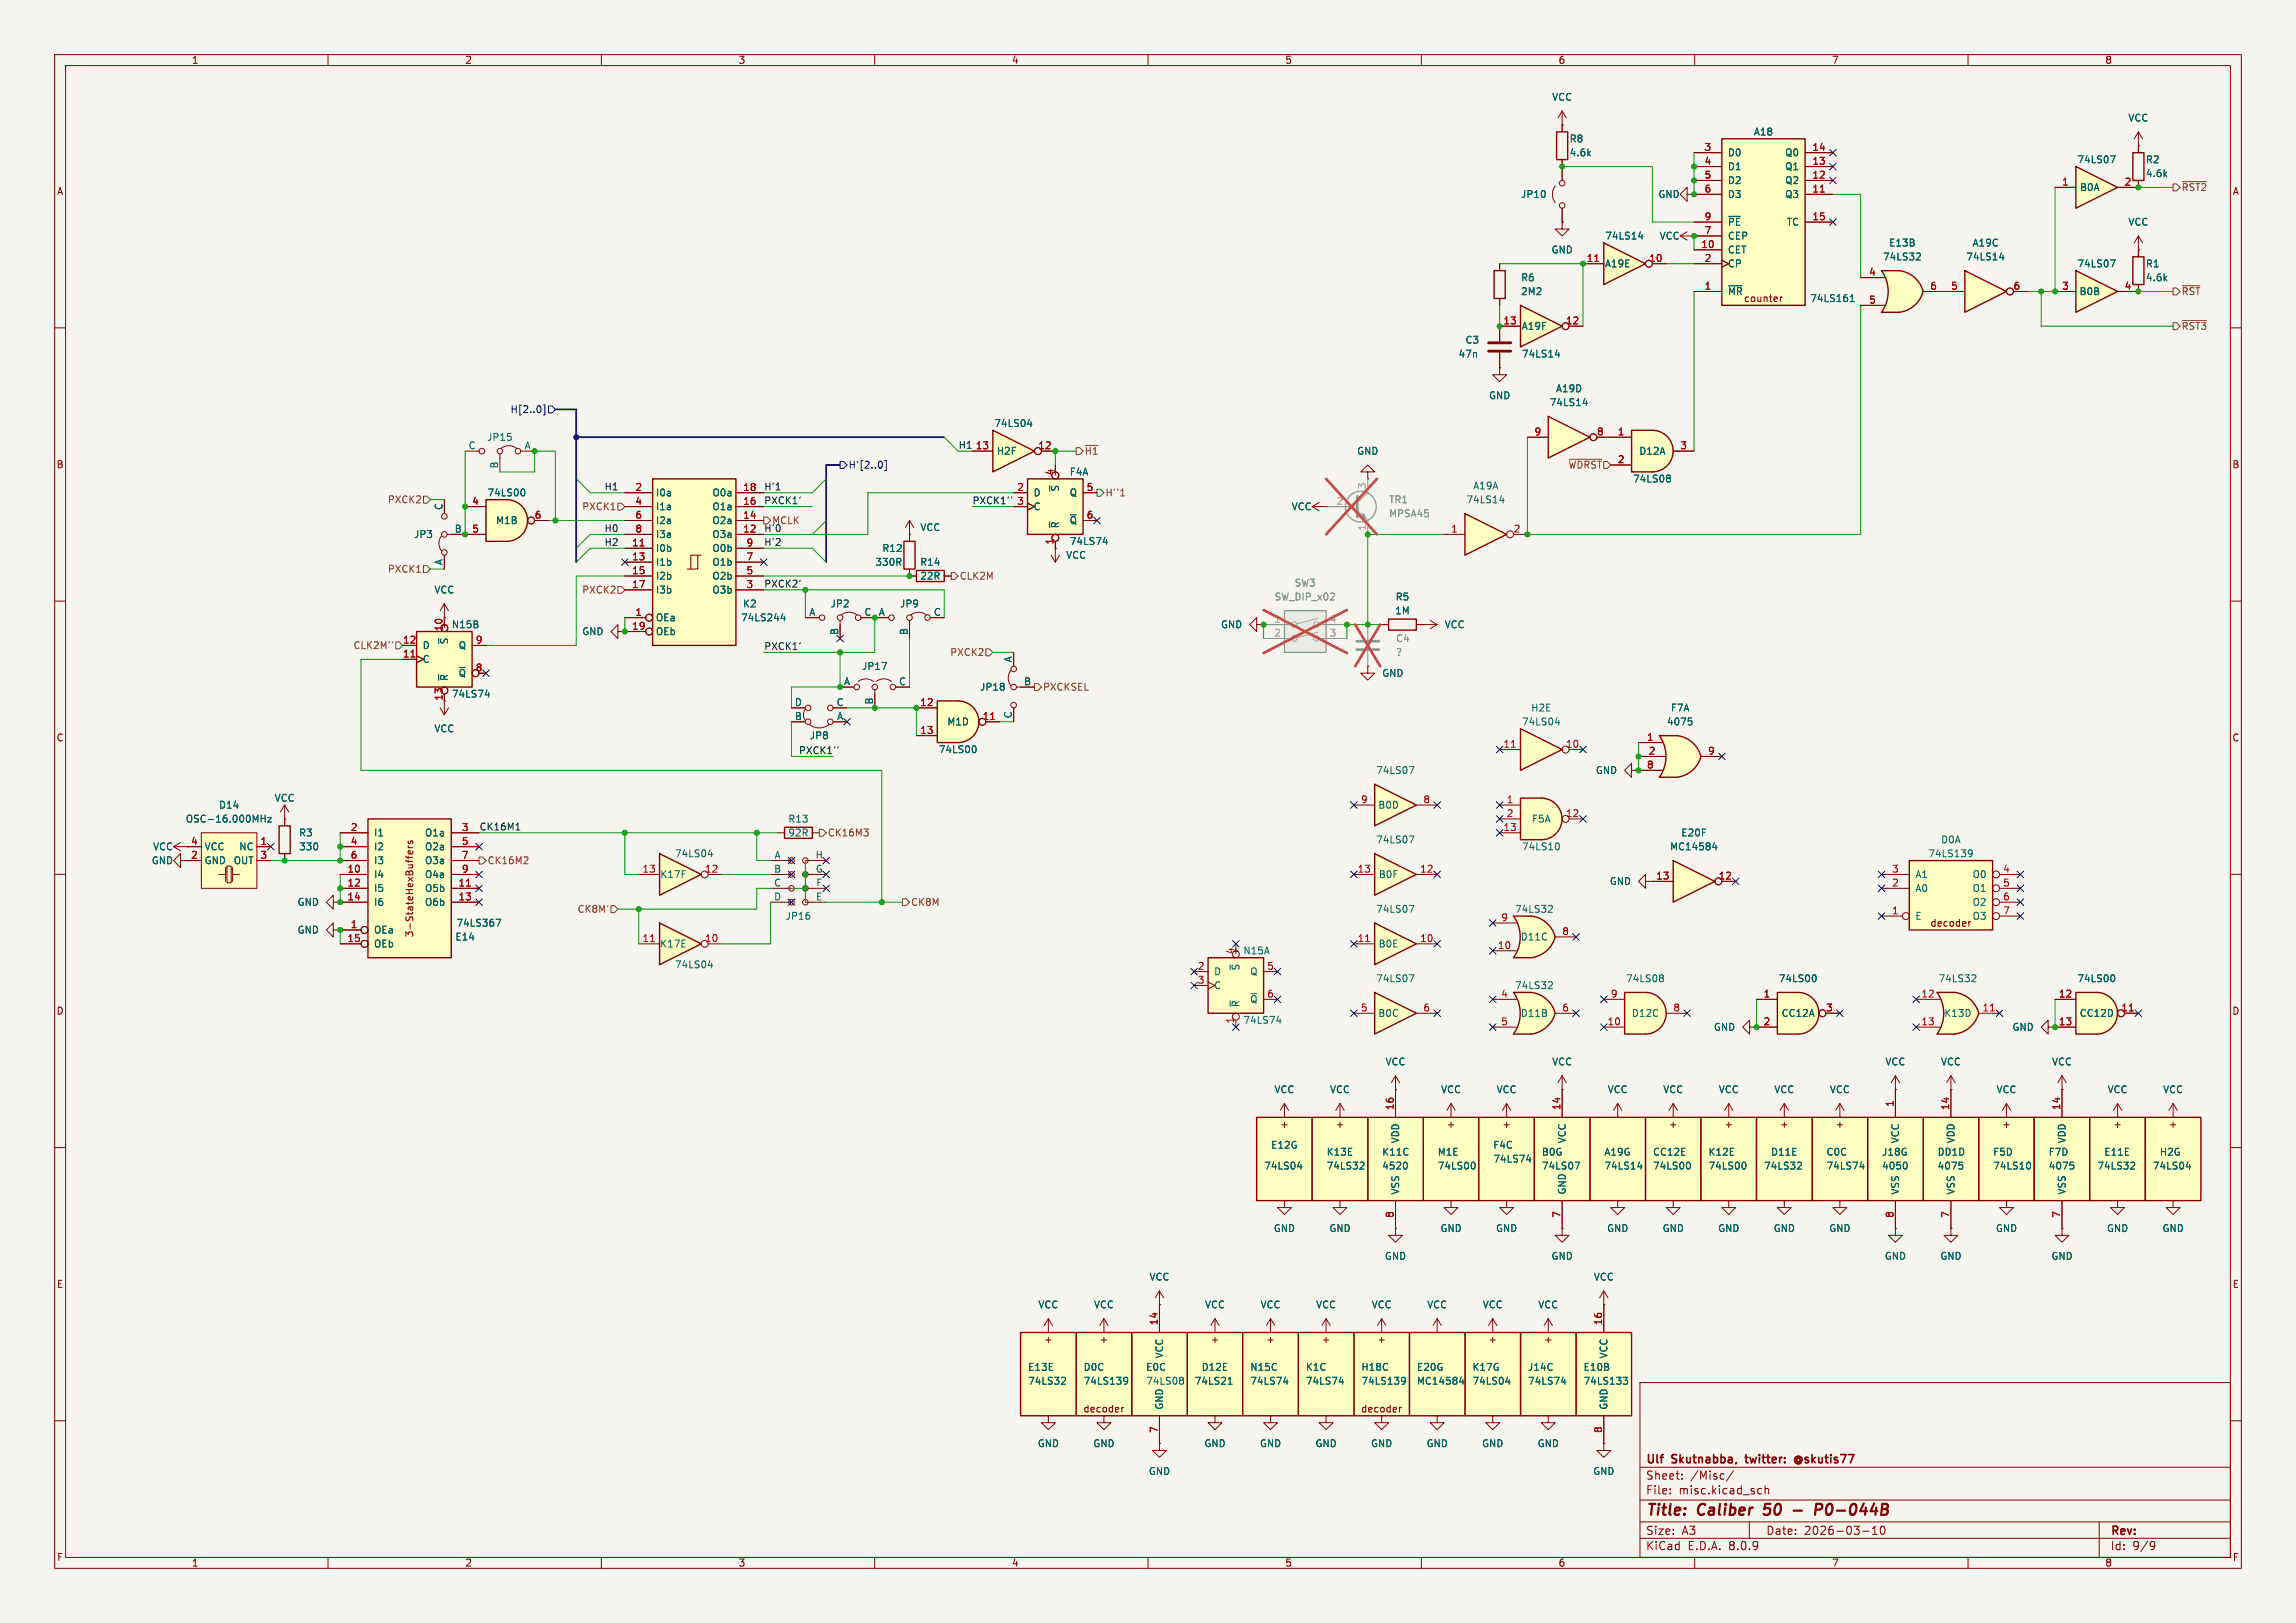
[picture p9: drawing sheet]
<svg xmlns="http://www.w3.org/2000/svg" width="420mm" height="297mm" viewBox="0 0 420 297" stroke-linecap="round" stroke-linejoin="round" font-family="sans-serif">
<defs><g id="words">
<g font-size="2.8" fill="#840000">
<text x="301" y="277.9">Title:</text>
<text x="310.6" y="277.9">Caliber</text>
<text x="323.5" y="277.9">50</text>
<text x="334.5" y="277.9">P0-044B</text>
</g>
<g font-size="2.1" fill="#840000">
<text x="301" y="268.2">Ulf</text>
<text x="305.9" y="268.2">Skutnabba,</text>
<text x="320" y="268.2">twitter:</text>
<text x="329.6" y="268.2">@skutis77</text>
<text x="301" y="273.7">File:</text>
<text x="301" y="271">Sheet:</text>
<text x="307.1" y="273.7">misc.kicad_sch</text>
<text x="309.2" y="271">/Misc/</text>
<text x="301" y="281.1">Size:</text>
<text x="307.6" y="281.1">A3</text>
<text x="323" y="281.1">Date:</text>
<text x="330" y="281.1">2026-03-10</text>
<text x="386" y="281.3">Rev:</text>
<text x="301" y="283.9">KiCad</text>
<text x="308.7" y="283.9">E.D.A.</text>
<text x="316.3" y="283.9">8.0.9</text>
<text x="386" y="283.9">Id:</text>
<text x="390.1" y="283.9">9/9</text>
</g>
<g font-size="1.8" fill="#840000">
<text x="35" y="11.9">1</text>
<text x="85" y="11.9">2</text>
<text x="135" y="11.9">3</text>
<text x="185" y="11.9">4</text>
<text x="235" y="11.9">5</text>
<text x="285" y="11.9">6</text>
<text x="335" y="11.9">7</text>
<text x="385" y="11.9">8</text>
<text x="10.3" y="35.9">A</text>
<text x="408.3" y="35.9">A</text>
<text x="318.9" y="55.5">counter</text>
<text x="10.3" y="85.9">B</text>
<text x="408.2" y="85.9">B</text>
<text x="10.3" y="135.9">C</text>
<text x="408.2" y="135.9">C</text>
<text x="34.9" y="154.7">4</text>
<text x="75.8" y="171.6" transform="rotate(-90 75.8 171.6)">3-StateHexBuffers</text>
<text x="353" y="169.8">decoder</text>
<text x="10.3" y="185.9">D</text>
<text x="408.2" y="185.9">D</text>
<text x="234.1" y="206.6">+</text>
<text x="244.2" y="206.6">+</text>
<text x="264.5" y="206.6">+</text>
<text x="274.7" y="206.6">+</text>
<text x="305.2" y="206.6">+</text>
<text x="315.3" y="206.6">+</text>
<text x="325.5" y="206.6">+</text>
<text x="335.7" y="206.6">+</text>
<text x="366.1" y="206.6">+</text>
<text x="386.5" y="206.6">+</text>
<text x="396.6" y="206.6">+</text>
<text x="10.3" y="235.9">E</text>
<text x="408.3" y="235.9">E</text>
<text x="190.9" y="246">+</text>
<text x="201" y="246">+</text>
<text x="221.4" y="246">+</text>
<text x="231.5" y="246">+</text>
<text x="241.7" y="246">+</text>
<text x="251.8" y="246">+</text>
<text x="272.2" y="246">+</text>
<text x="282.3" y="246">+</text>
<text x="198.1" y="258.7">decoder</text>
<text x="248.9" y="258.7">decoder</text>
<text x="10.3" y="285.9">F</text>
<text x="35" y="286.9">1</text>
<text x="85" y="286.9">2</text>
<text x="135" y="286.9">3</text>
<text x="185" y="286.9">4</text>
<text x="235" y="286.9">5</text>
<text x="285" y="286.9">6</text>
<text x="335" y="286.9">7</text>
<text x="385" y="286.9">8</text>
<text x="408.3" y="285.9">F</text>
</g>
<g font-size="1.8" fill="#006464">
<text x="283.8" y="18.6">VCC</text>
<text x="389.2" y="22.5">VCC</text>
<text x="287" y="26.3">R8</text>
<text x="287" y="28.8">4.6k</text>
<text x="316" y="28.8">D0</text>
<text x="320.7" y="25">A18</text>
<text x="326.4" y="28.8">Q0</text>
<text x="316" y="31.3">D1</text>
<text x="316" y="33.9">D2</text>
<text x="326.4" y="33.9">Q2</text>
<text x="326.4" y="31.3">Q1</text>
<text x="379.9" y="30.1">74LS07</text>
<text x="380.4" y="35.2">B0A</text>
<text x="392.4" y="30.1">R2</text>
<text x="392.4" y="32.6">4.6k</text>
<text x="278.1" y="36.4">JP10</text>
<text x="303.3" y="36.4">GND</text>
<text x="316" y="36.4">D3</text>
<text x="316" y="41.5">~{PE}</text>
<text x="326.4" y="36.4">Q3</text>
<text x="326.7" y="41.5">TC</text>
<text x="389.2" y="41.5">VCC</text>
<text x="283.7" y="46.6">GND</text>
<text x="293.5" y="44">74LS14</text>
<text x="303.5" y="44">VCC</text>
<text x="316" y="46.6">CET</text>
<text x="316" y="44">CEP</text>
<text x="344.3" y="47.9">74LS32</text>
<text x="345.5" y="45.3">E13B</text>
<text x="359.6" y="47.9">74LS14</text>
<text x="360.7" y="45.3">A19C</text>
<text x="278.1" y="51.7">R6</text>
<text x="293.5" y="49.1">A19E</text>
<text x="316" y="49.1">CP</text>
<text x="379.9" y="49.1">74LS07</text>
<text x="392.4" y="49.1">R1</text>
<text x="392.4" y="51.7">4.6k</text>
<text x="278.1" y="54.2">2M2</text>
<text x="316" y="54.2">~{MR}</text>
<text x="331" y="55.5">74LS161</text>
<text x="380.3" y="54.2">B0B</text>
<text x="266.7" y="65.6">47n</text>
<text x="268" y="63.1">C3</text>
<text x="278.3" y="60.6">A19F</text>
<text x="278.3" y="65.6">74LS14</text>
<text x="284.5" y="72">A19D</text>
<text x="272.3" y="73.3">GND</text>
<text x="283.4" y="74.5">74LS14</text>
<text x="85.6" y="82.3">C</text>
<text x="89" y="80.9">JP15</text>
<text x="95.9" y="82.3">A</text>
<text x="181.8" y="78.3">74LS04</text>
<text x="182.2" y="83.4">H2F</text>
<text x="248.2" y="83.4">GND</text>
<text x="299.8" y="83.4">D12A</text>
<text x="91.2" y="85.8" transform="rotate(-90 91.2 85.8)">B</text>
<text x="195.6" y="87.2">F4A</text>
<text x="269.4" y="89.8">A19A</text>
<text x="298.6" y="88.5">74LS08</text>
<text x="81" y="93.4" transform="rotate(-90 81 93.4)">C</text>
<text x="89.1" y="91">74LS00</text>
<text x="119.9" y="91">I0a</text>
<text x="119.9" y="93.6">I1a</text>
<text x="130.2" y="93.6">O1a</text>
<text x="130.2" y="91">O0a</text>
<text x="189" y="91">D</text>
<text x="189" y="93.6">C</text>
<text x="193.9" y="90.1" transform="rotate(-90 193.9 90.1)">~{S}</text>
<text x="195.6" y="91">Q</text>
<text x="236.2" y="93.6">VCC</text>
<text x="268.1" y="92.3">74LS14</text>
<text x="75.6" y="98.7">JP3</text>
<text x="83.1" y="97.5">B</text>
<text x="90.6" y="96.1">M1B</text>
<text x="119.9" y="101.2">I0b</text>
<text x="119.9" y="96.1">I2a</text>
<text x="119.9" y="98.7">I3a</text>
<text x="130.2" y="98.7">O3a</text>
<text x="130.2" y="96.1">O2a</text>
<text x="130.2" y="101.2">O0b</text>
<text x="161.3" y="101.2">R12</text>
<text x="168.3" y="97.4">VCC</text>
<text x="193.9" y="96.8" transform="rotate(-90 193.9 96.8)">~{R}</text>
<text x="195.6" y="96.1">~{Q}</text>
<text x="195.6" y="99.9">74LS74</text>
<text x="81" y="103.5" transform="rotate(-90 81 103.5)">A</text>
<text x="119.9" y="103.7">I1b</text>
<text x="119.9" y="106.3">I2b</text>
<text x="130.2" y="106.3">O2b</text>
<text x="130.2" y="103.7">O1b</text>
<text x="160" y="103.7">330R</text>
<text x="168.2" y="103.7">R14</text>
<text x="168.2" y="106.3">22R</text>
<text x="194.9" y="102.5">VCC</text>
<text x="79.4" y="108.8">VCC</text>
<text x="119.9" y="113.9">OEa</text>
<text x="119.9" y="108.8">I3b</text>
<text x="130.2" y="108.8">O3b</text>
<text x="135.5" y="113.9">74LS244</text>
<text x="135.8" y="111.4">K2</text>
<text x="147.9" y="112.8">A</text>
<text x="151.8" y="111.4">JP2</text>
<text x="158" y="112.8">C</text>
<text x="160.6" y="112.8">A</text>
<text x="164.5" y="111.4">JP9</text>
<text x="170.7" y="112.8">C</text>
<text x="255.1" y="112.6">1M</text>
<text x="255.2" y="110.1">R5</text>
<text x="77.2" y="119">D</text>
<text x="82.1" y="118" transform="rotate(-90 82.1 118)">~{S}</text>
<text x="82.6" y="115.2">N15B</text>
<text x="83.8" y="119">Q</text>
<text x="106.4" y="116.4">GND</text>
<text x="119.9" y="116.4">OEb</text>
<text x="153.4" y="116.3" transform="rotate(-90 153.4 116.3)">B</text>
<text x="166.1" y="116.3" transform="rotate(-90 166.1 116.3)">B</text>
<text x="223.2" y="115.2">GND</text>
<text x="264.2" y="115.2">VCC</text>
<text x="77.2" y="121.5">C</text>
<text x="82.1" y="124.7" transform="rotate(-90 82.1 124.7)">~{R}</text>
<text x="83.8" y="124.1">~{Q}</text>
<text x="154.3" y="125.5">A</text>
<text x="157.6" y="122.8">JP17</text>
<text x="164.4" y="125.5">C</text>
<text x="185.2" y="121.3" transform="rotate(-90 185.2 121.3)">A</text>
<text x="187.2" y="125.5">B</text>
<text x="252.7" y="124.1">GND</text>
<text x="82.6" y="127.9">74LS74</text>
<text x="145.3" y="131.8">B</text>
<text x="145.3" y="129.3">D</text>
<text x="152.9" y="129.3">C</text>
<text x="153" y="131.8">A</text>
<text x="159.8" y="129" transform="rotate(-90 159.8 129)">B</text>
<text x="179.2" y="126.6">JP18</text>
<text x="185.2" y="131.5" transform="rotate(-90 185.2 131.5)">C</text>
<text x="280" y="130.4">H2E</text>
<text x="305.5" y="130.4">F7A</text>
<text x="79.4" y="134.2">VCC</text>
<text x="148" y="135.5">JP8</text>
<text x="173.2" y="132.9">M1D</text>
<text x="278.3" y="132.9">74LS04</text>
<text x="304.8" y="132.9">4075</text>
<text x="171.6" y="138">74LS00</text>
<text x="251.6" y="141.8">74LS07</text>
<text x="291.8" y="141.8">GND</text>
<text x="40" y="148.2">D14</text>
<text x="50.2" y="146.9">VCC</text>
<text x="252" y="148.2">B0D</text>
<text x="27.9" y="155.8">VCC</text>
<text x="33.9" y="150.7">OSC-16.000MHz</text>
<text x="37.3" y="155.8">VCC</text>
<text x="43.7" y="155.8">NC</text>
<text x="54.6" y="153.3">R3</text>
<text x="54.6" y="155.8">330</text>
<text x="68.3" y="153.3">I1</text>
<text x="68.3" y="155.8">I2</text>
<text x="77.6" y="153.3">O1a</text>
<text x="77.6" y="155.8">O2a</text>
<text x="144.1" y="150.7">R13</text>
<text x="144.1" y="153.3">92R</text>
<text x="251.6" y="154.5">74LS07</text>
<text x="278.3" y="155.8">74LS10</text>
<text x="280.1" y="150.7">F5A</text>
<text x="305.4" y="155.8">MC14584</text>
<text x="307.5" y="153.3">E20F</text>
<text x="355" y="154.5">D0A</text>
<text x="27.7" y="158.3">GND</text>
<text x="37.3" y="158.3">GND</text>
<text x="42.7" y="158.3">OUT</text>
<text x="68.3" y="160.9">I4</text>
<text x="68.3" y="158.3">I3</text>
<text x="77.6" y="158.3">O3a</text>
<text x="77.6" y="160.9">O4a</text>
<text x="120.7" y="160.9">K17F</text>
<text x="123.4" y="157.1">74LS04</text>
<text x="141.5" y="159.8">B</text>
<text x="141.6" y="157.2">A</text>
<text x="149.1" y="157.2">H</text>
<text x="149.1" y="159.8">G</text>
<text x="252.1" y="160.9">B0F</text>
<text x="350.3" y="160.9">A1</text>
<text x="352.6" y="157.1">74LS139</text>
<text x="360.7" y="160.9">O0</text>
<text x="54.3" y="166">GND</text>
<text x="68.3" y="163.4">I5</text>
<text x="68.3" y="166">I6</text>
<text x="77.6" y="163.4">O5b</text>
<text x="77.6" y="166">O6b</text>
<text x="141.5" y="162.3">C</text>
<text x="141.5" y="164.8">D</text>
<text x="149.2" y="164.8">E</text>
<text x="149.2" y="162.3">F</text>
<text x="251.6" y="167.2">74LS07</text>
<text x="277" y="167.2">74LS32</text>
<text x="294.4" y="162.2">GND</text>
<text x="350.3" y="163.4">A0</text>
<text x="360.7" y="163.4">O1</text>
<text x="360.7" y="166">O2</text>
<text x="54.3" y="171">GND</text>
<text x="68.3" y="171">OEa</text>
<text x="68.3" y="173.6">OEb</text>
<text x="83.2" y="172.3">E14</text>
<text x="83.4" y="169.8">74LS367</text>
<text x="120.7" y="173.6">K17E</text>
<text x="143.6" y="168.5">JP16</text>
<text x="252.1" y="173.6">B0E</text>
<text x="278.1" y="172.3">D11C</text>
<text x="350.3" y="168.5">E</text>
<text x="360.7" y="168.5">O3</text>
<text x="123.4" y="177.4">74LS04</text>
<text x="222" y="178.7">D</text>
<text x="225.2" y="174.9">+ N15A</text>
<text x="226.9" y="177.7" transform="rotate(-90 226.9 177.7)">~{S}</text>
<text x="228.6" y="178.7">Q</text>
<text x="251.6" y="179.9">74LS07</text>
<text x="297.3" y="179.9">74LS08</text>
<text x="325.3" y="179.9">74LS00</text>
<text x="354.5" y="179.9">74LS32</text>
<text x="379.9" y="179.9">74LS00</text>
<text x="222" y="181.2">C</text>
<text x="226.9" y="184.4" transform="rotate(-90 226.9 184.4)">~{R}</text>
<text x="228.6" y="183.7">~{Q}</text>
<text x="277" y="181.2">74LS32</text>
<text x="227.3" y="187.6">74LS74</text>
<text x="252" y="186.3">B0C</text>
<text x="278.1" y="186.3">D11B</text>
<text x="298.4" y="186.3">D12C</text>
<text x="313.4" y="188.8">GND</text>
<text x="325.8" y="186.3">CC12A</text>
<text x="355.6" y="186.3">K13D</text>
<text x="368" y="188.8">GND</text>
<text x="380.3" y="186.3">CC12D</text>
<text x="253.4" y="195.2">VCC</text>
<text x="283.8" y="195.2">VCC</text>
<text x="344.8" y="195.2">VCC</text>
<text x="355" y="195.2">VCC</text>
<text x="375.3" y="195.2">VCC</text>
<text x="233" y="200.3">VCC</text>
<text x="243.2" y="200.3">VCC</text>
<text x="263.5" y="200.3">VCC</text>
<text x="273.7" y="200.3">VCC</text>
<text x="294" y="200.3">VCC</text>
<text x="304.2" y="200.3">VCC</text>
<text x="314.3" y="200.3">VCC</text>
<text x="324.5" y="200.3">VCC</text>
<text x="334.6" y="200.3">VCC</text>
<text x="365.1" y="200.3">VCC</text>
<text x="385.4" y="200.3">VCC</text>
<text x="395.6" y="200.3">VCC</text>
<text x="256.1" y="209.3" transform="rotate(-90 256.1 209.3)">VDD</text>
<text x="286.6" y="209.3" transform="rotate(-90 286.6 209.3)">VCC</text>
<text x="347.6" y="209.3" transform="rotate(-90 347.6 209.3)">VCC</text>
<text x="357.7" y="209.3" transform="rotate(-90 357.7 209.3)">VDD</text>
<text x="378.1" y="209.3" transform="rotate(-90 378.1 209.3)">VDD</text>
<text x="231.1" y="214.2">74LS04</text>
<text x="232.4" y="210.4">E12G</text>
<text x="242.6" y="211.7">K13E</text>
<text x="242.6" y="214.2">74LS32</text>
<text x="252.7" y="211.7">K11C</text>
<text x="252.7" y="214.2">4520</text>
<text x="262.9" y="211.7">M1E</text>
<text x="262.9" y="214.2">74LS00</text>
<text x="273.1" y="210.4">F4C</text>
<text x="273.1" y="213">74LS74</text>
<text x="281.9" y="211.7">B0G</text>
<text x="281.9" y="214.2">74LS07</text>
<text x="293.4" y="211.7">A19G</text>
<text x="293.4" y="214.2">74LS14</text>
<text x="302.3" y="211.7">CC12E</text>
<text x="302.3" y="214.2">74LS00</text>
<text x="312.4" y="211.7">K12E</text>
<text x="312.4" y="214.2">74LS00</text>
<text x="322.6" y="214.2">74LS32</text>
<text x="323.9" y="211.7">D11E</text>
<text x="334" y="211.7">C0C</text>
<text x="334" y="214.2">74LS74</text>
<text x="344.2" y="211.7">J18G</text>
<text x="344.2" y="214.2">4050</text>
<text x="354.3" y="211.7">DD1D</text>
<text x="354.3" y="214.2">4075</text>
<text x="364.5" y="211.7">F5D</text>
<text x="364.5" y="214.2">74LS10</text>
<text x="374.7" y="211.7">F7D</text>
<text x="374.7" y="214.2">4075</text>
<text x="383.5" y="214.2">74LS32</text>
<text x="384.8" y="211.7">E11E</text>
<text x="393.7" y="214.2">74LS04</text>
<text x="395" y="211.7">H2G</text>
<text x="256.1" y="218.7" transform="rotate(-90 256.1 218.7)">VSS</text>
<text x="286.6" y="218.7" transform="rotate(-90 286.6 218.7)">GND</text>
<text x="347.6" y="218.7" transform="rotate(-90 347.6 218.7)">VSS</text>
<text x="357.7" y="218.7" transform="rotate(-90 357.7 218.7)">VSS</text>
<text x="378.1" y="218.7" transform="rotate(-90 378.1 218.7)">VSS</text>
<text x="232.9" y="225.7">GND</text>
<text x="243.1" y="225.7">GND</text>
<text x="263.4" y="225.7">GND</text>
<text x="273.6" y="225.7">GND</text>
<text x="293.9" y="225.7">GND</text>
<text x="304" y="225.7">GND</text>
<text x="314.2" y="225.7">GND</text>
<text x="324.4" y="225.7">GND</text>
<text x="334.5" y="225.7">GND</text>
<text x="365" y="225.7">GND</text>
<text x="385.3" y="225.7">GND</text>
<text x="395.5" y="225.7">GND</text>
<text x="253.2" y="230.7">GND</text>
<text x="283.7" y="230.7">GND</text>
<text x="344.7" y="230.7">GND</text>
<text x="354.8" y="230.7">GND</text>
<text x="375.2" y="230.7">GND</text>
<text x="189.9" y="239.6">VCC</text>
<text x="200" y="239.6">VCC</text>
<text x="210.2" y="234.5">VCC</text>
<text x="220.3" y="239.6">VCC</text>
<text x="230.5" y="239.6">VCC</text>
<text x="240.7" y="239.6">VCC</text>
<text x="250.8" y="239.6">VCC</text>
<text x="261" y="239.6">VCC</text>
<text x="271.1" y="239.6">VCC</text>
<text x="281.3" y="239.6">VCC</text>
<text x="291.5" y="234.5">VCC</text>
<text x="188" y="251.1">E13E</text>
<text x="198.1" y="251.1">D0C</text>
<text x="209.6" y="251.1">E0C</text>
<text x="213" y="248.7" transform="rotate(-90 213 248.7)">VCC</text>
<text x="219.7" y="251.1">D12E</text>
<text x="228.6" y="251.1">N15C</text>
<text x="238.8" y="251.1">K1C</text>
<text x="248.9" y="251.1">H18C</text>
<text x="259.1" y="251.1">E20G</text>
<text x="269.2" y="251.1">K17G</text>
<text x="279.4" y="251.1">J14C</text>
<text x="289.6" y="251.1">E10B</text>
<text x="294.2" y="248.7" transform="rotate(-90 294.2 248.7)">VCC</text>
<text x="188" y="253.6">74LS32</text>
<text x="198.1" y="253.6">74LS139</text>
<text x="209.6" y="253.6">74LS08</text>
<text x="218.4" y="253.6">74LS21</text>
<text x="228.6" y="253.6">74LS74</text>
<text x="238.8" y="253.6">74LS74</text>
<text x="248.9" y="253.6">74LS139</text>
<text x="259.1" y="253.6">MC14584</text>
<text x="269.2" y="253.6">74LS04</text>
<text x="279.4" y="253.6">74LS74</text>
<text x="289.6" y="253.6">74LS133</text>
<text x="213" y="258.1" transform="rotate(-90 213 258.1)">GND</text>
<text x="294.2" y="258.1" transform="rotate(-90 294.2 258.1)">GND</text>
<text x="189.7" y="265">GND</text>
<text x="199.9" y="265">GND</text>
<text x="220.2" y="265">GND</text>
<text x="230.4" y="265">GND</text>
<text x="240.5" y="265">GND</text>
<text x="250.7" y="265">GND</text>
<text x="260.9" y="265">GND</text>
<text x="271" y="265">GND</text>
<text x="281.2" y="265">GND</text>
<text x="210.1" y="270.1">GND</text>
<text x="291.3" y="270.1">GND</text>
</g>
<g font-size="1.8" fill="#a90000">
<text x="311.7" y="27.7">3</text>
<text x="331.4" y="27.7">14</text>
<text x="311.7" y="30.2">4</text>
<text x="311.7" y="32.8">5</text>
<text x="311.7" y="35.3">6</text>
<text x="331.4" y="35.3">11</text>
<text x="331.4" y="32.8">12</text>
<text x="331.4" y="30.2">13</text>
<text x="377.1" y="34">1</text>
<text x="388.5" y="34">2</text>
<text x="311.7" y="40.4">9</text>
<text x="331.4" y="40.4">15</text>
<text x="311.1" y="45.5">10</text>
<text x="311.7" y="42.9">7</text>
<text x="290.2" y="48">11</text>
<text x="301.6" y="48">10</text>
<text x="311.7" y="53.1">1</text>
<text x="311.7" y="48">2</text>
<text x="341.8" y="50.5">4</text>
<text x="353" y="53.1">6</text>
<text x="356.8" y="53.1">5</text>
<text x="368.2" y="53.1">6</text>
<text x="377.1" y="53.1">3</text>
<text x="388.5" y="53.1">4</text>
<text x="274.9" y="59.4">13</text>
<text x="286.3" y="59.4">12</text>
<text x="341.8" y="55.6">5</text>
<text x="178.4" y="82.3">13</text>
<text x="189.8" y="82.3">12</text>
<text x="280.6" y="79.8">9</text>
<text x="292" y="79.8">8</text>
<text x="295.8" y="79.8">1</text>
<text x="307.3" y="82.3">3</text>
<text x="116.1" y="89.9">2</text>
<text x="135.8" y="89.9">18</text>
<text x="186" y="89.9">2</text>
<text x="192.1" y="87.2">+</text>
<text x="192.8" y="87.1" transform="rotate(-90 192.8 87.1)">4</text>
<text x="198.7" y="89.9">5</text>
<text x="295.8" y="84.8">2</text>
<text x="86.3" y="92.5">4</text>
<text x="97.7" y="95">6</text>
<text x="116.1" y="92.5">4</text>
<text x="116.1" y="95">6</text>
<text x="135.8" y="95">14</text>
<text x="135.8" y="92.5">16</text>
<text x="186" y="92.5">3</text>
<text x="198.7" y="95">6</text>
<text x="86.3" y="97.5">5</text>
<text x="115.5" y="100.1">11</text>
<text x="116.1" y="97.5">8</text>
<text x="135.8" y="97.5">12</text>
<text x="136.5" y="100.1">9</text>
<text x="192.8" y="99.8" transform="rotate(-90 192.8 99.8)">1</text>
<text x="265.4" y="97.5">1</text>
<text x="276.8" y="97.5">2</text>
<text x="115.5" y="102.6">13</text>
<text x="115.5" y="105.2">15</text>
<text x="115.5" y="107.7">17</text>
<text x="136.5" y="107.7">3</text>
<text x="136.5" y="105.2">5</text>
<text x="136.5" y="102.6">7</text>
<text x="116.1" y="112.8">1</text>
<text x="73.6" y="117.9">12</text>
<text x="81" y="115.6" transform="rotate(-90 81 115.6)">10</text>
<text x="86.9" y="117.9">9</text>
<text x="115.5" y="115.3">19</text>
<text x="73.6" y="120.4">11</text>
<text x="86.9" y="122.9">8</text>
<text x="81" y="128.3" transform="rotate(-90 81 128.3)">13</text>
<text x="168.2" y="129.3">12</text>
<text x="179.7" y="131.8">11</text>
<text x="168.2" y="134.4">13</text>
<text x="274.9" y="136.9">11</text>
<text x="286.3" y="136.9">10</text>
<text x="301.2" y="135.6">1</text>
<text x="301.2" y="140.7">8</text>
<text x="301.5" y="138.2">2</text>
<text x="312.3" y="138.2">9</text>
<text x="248.8" y="147.1">9</text>
<text x="260.3" y="147.1">8</text>
<text x="275.5" y="147.1">1</text>
<text x="275.5" y="149.6">2</text>
<text x="286.3" y="149.6">12</text>
<text x="47.6" y="154.7">1</text>
<text x="64.1" y="152.1">2</text>
<text x="64.1" y="154.7">4</text>
<text x="84.4" y="152.1">3</text>
<text x="84.4" y="154.7">5</text>
<text x="274.9" y="152.1">13</text>
<text x="34.9" y="157.2">2</text>
<text x="47.6" y="157.2">3</text>
<text x="63.5" y="159.8">10</text>
<text x="64.1" y="157.2">6</text>
<text x="84.4" y="157.2">7</text>
<text x="84.4" y="159.8">9</text>
<text x="117.4" y="159.8">13</text>
<text x="128.9" y="159.8">12</text>
<text x="248.2" y="159.8">13</text>
<text x="259.7" y="159.8">12</text>
<text x="302.9" y="161">13</text>
<text x="314.3" y="161">12</text>
<text x="346" y="159.8">3</text>
<text x="366.3" y="159.8">4</text>
<text x="63.5" y="162.3">12</text>
<text x="63.5" y="164.8">14</text>
<text x="83.8" y="162.3">11</text>
<text x="83.8" y="164.8">13</text>
<text x="346" y="167.4">1</text>
<text x="346" y="162.3">2</text>
<text x="366.3" y="162.3">5</text>
<text x="366.3" y="164.8">6</text>
<text x="366.3" y="167.4">7</text>
<text x="63.5" y="172.5">15</text>
<text x="64.1" y="169.9">1</text>
<text x="117.4" y="172.5">11</text>
<text x="128.9" y="172.5">10</text>
<text x="248.2" y="172.5">11</text>
<text x="259.7" y="172.5">10</text>
<text x="273.9" y="173.7">10</text>
<text x="274.5" y="168.7">9</text>
<text x="285.7" y="171.2">8</text>
<text x="219" y="177.5">2</text>
<text x="225.8" y="174.7" transform="rotate(-90 225.8 174.7)">4</text>
<text x="231.7" y="177.5">5</text>
<text x="219" y="180.1">3</text>
<text x="231.7" y="182.6">6</text>
<text x="248.8" y="185.2">5</text>
<text x="260.3" y="185.2">6</text>
<text x="274.5" y="182.6">4</text>
<text x="285.7" y="185.2">6</text>
<text x="294.6" y="182.6">9</text>
<text x="306" y="185.2">8</text>
<text x="322.5" y="182.6">1</text>
<text x="333.9" y="185.2">3</text>
<text x="351.4" y="182.6">12</text>
<text x="362.5" y="185.2">11</text>
<text x="376.5" y="182.6">12</text>
<text x="387.9" y="185.2">11</text>
<text x="225.8" y="187.4" transform="rotate(-90 225.8 187.4)">1</text>
<text x="274.5" y="187.7">5</text>
<text x="294" y="187.7">10</text>
<text x="322.5" y="187.7">2</text>
<text x="351.4" y="187.7">13</text>
<text x="376.5" y="187.7">13</text>
<text x="255" y="203.2" transform="rotate(-90 255 203.2)">16</text>
<text x="285.5" y="203.2" transform="rotate(-90 285.5 203.2)">14</text>
<text x="346.5" y="202.6" transform="rotate(-90 346.5 202.6)">1</text>
<text x="356.6" y="203.2" transform="rotate(-90 356.6 203.2)">14</text>
<text x="376.9" y="203.2" transform="rotate(-90 376.9 203.2)">14</text>
<text x="255" y="223" transform="rotate(-90 255 223)">8</text>
<text x="285.5" y="223" transform="rotate(-90 285.5 223)">7</text>
<text x="346.5" y="223" transform="rotate(-90 346.5 223)">8</text>
<text x="356.6" y="223" transform="rotate(-90 356.6 223)">7</text>
<text x="376.9" y="223" transform="rotate(-90 376.9 223)">7</text>
<text x="211.8" y="242.6" transform="rotate(-90 211.8 242.6)">14</text>
<text x="293.1" y="242.6" transform="rotate(-90 293.1 242.6)">16</text>
<text x="211.8" y="262.3" transform="rotate(-90 211.8 262.3)">7</text>
<text x="293.1" y="262.3" transform="rotate(-90 293.1 262.3)">8</text>
</g>
<g font-size="1.8" fill="#725600">
<text x="399" y="35.2">~{RST2}</text>
<text x="399" y="54.2">~{RST}</text>
<text x="399" y="60.6">~{RST3}</text>
<text x="198.3" y="83.4">~{H1}</text>
<text x="286.8" y="86">~{WDRST}</text>
<text x="70.8" y="92.3">PXCK2</text>
<text x="106.4" y="93.6">PXCK1</text>
<text x="202.1" y="91">H''1</text>
<text x="141.2" y="96.1">MCLK</text>
<text x="70.8" y="105">PXCK1</text>
<text x="175.5" y="106.3">CLK2M</text>
<text x="106.4" y="108.8">PXCK2</text>
<text x="64.6" y="119">CLK2M''</text>
<text x="173.7" y="120.2">PXCK2</text>
<text x="190.7" y="126.6">PXCKSEL</text>
<text x="151.3" y="153.3">CK16M3</text>
<text x="89.1" y="158.3">CK16M2</text>
<text x="105.6" y="167.2">CK8M'</text>
<text x="166.6" y="166">CK8M</text>
</g>
<g font-size="1.8" fill="#000084">
<text x="93.3" y="75.8">H[2..0]</text>
<text x="155.1" y="86">H'[2..0]</text>
</g>
<g font-size="1.8" fill="#0f0f0f">
<text x="175.3" y="82.2">H1</text>
<text x="110.5" y="89.8">H1</text>
<text x="139.7" y="89.8">H'1</text>
<text x="139.7" y="92.4">PXCK1'</text>
<text x="177.8" y="92.4">PXCK1''</text>
<text x="110.5" y="100">H2</text>
<text x="110.5" y="97.4">H0</text>
<text x="139.7" y="97.4">H'0</text>
<text x="139.7" y="100">H'2</text>
<text x="139.7" y="107.6">PXCK2'</text>
<text x="139.7" y="119">PXCK1'</text>
<text x="146" y="138.1">PXCK1''</text>
<text x="87.6" y="152.1">CK16M1</text>
</g>
<g font-size="1.8" fill="#a5a4a2">
<text x="249.9" y="89.6" transform="rotate(-90 249.9 89.6)">3</text>
<text x="244.4" y="92.5">2</text>
<text x="249.9" y="97.2" transform="rotate(-90 249.9 97.2)">1</text>
<text x="233" y="114">1</text>
<text x="233" y="116.6">2</text>
<text x="243.1" y="116.6">3</text>
<text x="243.1" y="114">4</text>
</g>
<g font-size="1.8" fill="#939391">
<text x="254" y="92.3">TR1</text>
<text x="254" y="94.8">MPSA45</text>
<text x="236.7" y="107.5">SW3</text>
<text x="233.1" y="110.1">SW_DIP_x02</text>
<text x="255.3" y="117.7">C4</text>
<text x="255.3" y="120.2">?</text>
</g>
</g></defs>
<path d="M0 0h420v297h-420z" fill="#f5f4ef" stroke="#f5f4ef" stroke-width=".18"/>
<g fill="none" stroke="#840000" stroke-width=".18">
<path d="M10 10h400v277h-400zM12 12h396v273h-396zM60 10v2M110 10v2M160 10v2M210 10v2M260 10v2M310 10v2M360 10v2M10 60h2M408 60h2M10 110h2"/>
<path d="M408 110h2M10 160h2M141 157.5h3.8M147.3 157.5h3.8M408 160h2M141 160h3.8M141 162.6h3.8M141 165.1h3.8M147.3 160h3.8M147.3 162.6h3.8M147.3 165.1h3.8M10 210h2"/>
<path d="M326.4 219.7v1.3h1.3l-1.3 1.2-1.3-1.2h1.3M326.4 219.7h.1M408 210h2M300 253h108v32h-108zM10 260h2M300 278.5h108M300 274.5h108M300 268.5h108M305.5 273.2v.2M305.5 272.5v.1M307.7 270.5v.2M307.7 269.8v.1"/>
<path d="M317.1 269.1l-1.3 1.9M320 278.5v3M321.8 272.4l.4 .1M322.2 273.3l-.4 .1M322.9 272.5l.2-.1 .3 .1 .1 .9M322.9 271.9v1.5M342.5 279.7l.4-.4v1.5M344.1 279.4l.2-.1a.8 .8 0 0 1 .5 .7 .8 .8 0 0 1-.5 .8l-.2-.2-.2-.4zM384 278.5v6.5M408 260h2M60 285v2M110 285v2"/>
<path d="M160 285v2M210 285v2M260 285v2M300 281.5h108M310 285v2M340.7 280.2h1.2M342.5 280.8h.9M360 285v2M393.6 282.1l.5 .1a.99 .99 0 0 1-.4 1.4h-.3M394.2 282.7l-.3 .3h-.3"/>
<circle cx="144.8" cy="157.5" r=".51"/>
<circle cx="147.3" cy="157.5" r=".51"/>
<circle cx="144.8" cy="165.1" r=".51"/>
<circle cx="144.8" cy="162.6" r=".51"/>
<circle cx="144.8" cy="160" r=".51"/>
<circle cx="147.3" cy="165.1" r=".51"/>
<circle cx="147.3" cy="162.6" r=".51"/>
<circle cx="147.3" cy="160" r=".51"/>
</g>
<path d="M322.6 277l.3 .2M322.9 275.2l-.2 1 .1-.1M328.1 276.4h1.5M332.1 276.3h.8a.55 .55 0 0 0 .4-.5 .55 .55 0 0 0-.3-.6h-.7l-.3 2" fill="none" stroke="#840000" stroke-width=".4"/>
<path d="M319.2 266.7h.6M329.2 266.9a.36 .36 0 0 0-.5 0 .36 .36 0 0 0 0 .5 .36 .36 0 0 0 .5 .1M329.3 266.5a.71 .71 0 0 0-1 .7 .71 .71 0 0 0 1 .6" fill="none" stroke="#840000" stroke-width=".3"/>
<path d="M279.5 184.1l5 1.3a5.2 5.2 0 0 1-4.4 3.8z" fill="#ffffc2" stroke="#ffffc2" stroke-width=".18"/>
<path d="M276.9 189.2h3.1M276.9 181.6h3.1" fill="none" stroke="#ffffc2" stroke-width=".18"/>
<path d="M276.9 181.6h3.1v7.6h-3.1a6.7 6.7 0 0 0 0-7.6z" fill="#ffffc2"/>
<g fill="#ffffc2" stroke="#ffffc2" stroke-width=".18">
<path d="M280.1 181.6a5.1 5.1 0 0 1 4.4 3.8l-5 1.3z"/>
<path d="M279.5 170.1l5 1.3a5.2 5.2 0 0 1-4.4 3.9z"/>
</g>
<path d="M276.9 181.6h3.1a5.1 5.1 0 0 1 4.5 3.8 5.2 5.2 0 0 1-4.4 3.8h-3.2a6.6 6.6 0 0 0 0-7.6z" fill="none" stroke="#840000" stroke-width=".25"/>
<path d="M273 182.9h4.4M273 188h4.4M284.5 185.4h3.8" fill="none" stroke="#840000" stroke-width=".18"/>
<path d="M283.4 179.6l.4 .1 .2 .3-.8 .9h.8" fill="none" stroke="#006464" stroke-width=".18"/>
<path d="M276.9 175.3h3.1M276.9 167.6h3.1" fill="none" stroke="#ffffc2" stroke-width=".18"/>
<path d="M276.9 167.6h3.1v7.7h-3.1a6.7 6.7 0 0 0 0-7.7z" fill="#ffffc2"/>
<path d="M280.1 167.6a5.1 5.1 0 0 1 4.4 3.9l-5 1.2z" fill="#ffffc2" stroke="#ffffc2" stroke-width=".18"/>
<path d="M143.5 151.4h5.1v2h-5.1zM276.9 167.6h3.1a5.1 5.1 0 0 1 4.5 3.9 5.2 5.2 0 0 1-4.4 3.8h-3.2a6.6 6.6 0 0 0 0-7.7z" fill="none" stroke="#840000" stroke-width=".25"/>
<path d="M142.2 152.4h1.3M148.6 152.4h1.3M273 174h4.4M273 168.9h4.4M284.5 171.5h3.8M367 219.7v1.3h1.3l-1.3 1.2-1.2-1.2h1.2M367 219.7h.1M346.7 224.8v1.3h1.3l-1.3 1.2-1.3-1.2h1.3M346.7 224.8h.1M356.9 224.8v1.3h1.2l-1.2 1.2-1.3-1.2h1.3M356.9 224.8h.1" fill="none" stroke="#840000" stroke-width=".18"/>
<path d="M283.4 165.7h.4l.2 .3-.8 .9h.8" fill="none" stroke="#006464" stroke-width=".18"/>
<path d="M361.9 204.5h10.2v15.2h-10.2z" fill="#ffffc2"/>
<path d="M361.9 204.5h10.2v15.2h-10.2z" fill="none" stroke="#840000" stroke-width=".25"/>
<path d="M371.1 212.7a.79 .79 0 0 1 0 1.2" fill="none" stroke="#006464" stroke-width=".18"/>
<path d="M346.7 199.4h.1M346.7 196.9l-.8 1.2M346.7 196.9v2.5M346.7 196.9l.8 1.2M356.9 199.4h.1M356.9 196.9l-.8 1.2M356.9 196.9v2.5M356.9 196.9l.7 1.2" fill="none" stroke="#840000" stroke-width=".18"/>
<path d="M76.2 115.6h10.2v10.1h-10.2z" fill="#ffffc2"/>
<path d="M76.2 115.6h10.2v10.1h-10.2z" fill="none" stroke="#840000" stroke-width=".25"/>
<g fill="none" stroke="#840000" stroke-width=".18">
<path d="M73.7 118.1h2.5M81.3 113v1.3M86.4 118.1h2.5M73.7 120.7h2.5M76.2 120l1.3 .7-1.3 .6M87.6 123.2h1.3M367 204.5h.1M367 201.9l-.7 1.3M367 201.9v2.6M367 201.9l.8 1.3"/>
<circle cx="81.3" cy="126.4" r=".63"/>
</g>
<path d="M75.2 120.2h.7" fill="none" stroke="#a90000" stroke-width=".18"/>
<path d="M80.2 123.5v1M88.8 127.2h.8M89.4 126.7v.9" fill="none" stroke="#006464" stroke-width=".18"/>
<path d="M351.8 204.5h10.1v15.2h-10.1z" fill="#ffffc2"/>
<path d="M351.8 204.5h10.1v15.2h-10.1z" fill="none" stroke="#840000" stroke-width=".25"/>
<path d="M356.9 199.4v5.1M356.9 219.7v5.1" fill="none" stroke="#840000" stroke-width=".18"/>
<path d="M358.4 212.7h.6M358.8 213.2l.2 .2v.3l-.2 .2" fill="none" stroke="#006464" stroke-width=".18"/>
<path d="M341.6 204.5h10.2v15.2h-10.2z" fill="#ffffc2"/>
<path d="M341.6 204.5h10.2v15.2h-10.2z" fill="none" stroke="#840000" stroke-width=".25"/>
<path d="M346.7 199.4v5.1M346.7 219.7v5.1" fill="none" stroke="#840000" stroke-width=".18"/>
<path d="M348.6 212.7a.79 .79 0 0 1 0 1.2" fill="none" stroke="#006464" stroke-width=".18"/>
<path d="M372.1 204.5h10.2v15.2h-10.2z" fill="#ffffc2"/>
<path d="M372.1 204.5h10.2v15.2h-10.2z" fill="none" stroke="#840000" stroke-width=".25"/>
<path d="M377.2 199.4v5.1M377.2 219.7v5.1M387.3 219.7v1.3h1.3l-1.3 1.2-1.2-1.2h1.2M387.3 219.7h.1M397.5 219.7v1.3h1.3l-1.3 1.2-1.3-1.2h1.3M397.5 219.7h.1" fill="none" stroke="#840000" stroke-width=".18"/>
<path d="M378.7 212.7h.6M379.1 213.2l.3 .2v.3l-.3 .2" fill="none" stroke="#006464" stroke-width=".18"/>
<path d="M382.3 204.5h10.1v15.2h-10.1z" fill="#ffffc2"/>
<path d="M382.3 204.5h10.1v15.2h-10.1z" fill="none" stroke="#840000" stroke-width=".25"/>
<path d="M389.9 212.7h.5l.1 .3-.8 .9h.8" fill="none" stroke="#006464" stroke-width=".18"/>
<path d="M397.5 204.5h.1M397.5 201.9l-.8 1.3M397.5 201.9v2.6M397.5 201.9l.8 1.3" fill="none" stroke="#840000" stroke-width=".18"/>
<path d="M392.4 204.5h10.2v15.2h-10.2z" fill="#ffffc2"/>
<path d="M392.4 204.5h10.2v15.2h-10.2z" fill="none" stroke="#840000" stroke-width=".25"/>
<path d="M399.9 213.5h.8M400.5 213.1v.8" fill="none" stroke="#006464" stroke-width=".18"/>
<path d="M275.6 204.5h.1M275.6 201.9l-.8 1.3M275.6 201.9v2.6M275.6 201.9l.8 1.3M295.9 219.7v1.3h1.3l-1.3 1.2-1.3-1.2h1.3M295.9 219.7h.1M316.2 219.7v1.3h1.3l-1.3 1.2-1.2-1.2h1.2M316.2 219.7h.1M387.3 204.5h.1M387.3 201.9l-.7 1.3M387.3 201.9v2.6M387.3 201.9l.8 1.3" fill="none" stroke="#840000" stroke-width=".18"/>
<path d="M306.1 157.5l7.6 3.8-7.6 3.8z" fill="#ffffc2"/>
<path d="M306.1 157.5l7.6 3.8-7.6 3.8z" fill="none" stroke="#840000" stroke-width=".25"/>
<g fill="none" stroke="#840000" stroke-width=".18">
<path d="M301 161.3v-1.3l-1.3 1.3 1.3 1.3v-1.3h1.3M302.3 161.3h.1M302.3 161.3h3.8M315 161.3h2.5M306.1 204.5h.1M306.1 201.9l-.8 1.3M306.1 201.9v2.6M306.1 201.9l.7 1.3M316.2 204.5h.1M316.2 201.9l-.7 1.3M316.2 201.9v2.6M316.2 201.9l.8 1.3"/>
<circle cx="314.3" cy="161.3" r=".63"/>
</g>
<path d="M313.3 155.1h.8M313.9 154.7v.8" fill="none" stroke="#006464" stroke-width=".18"/>
<path d="M301 204.5h10.1v15.2h-10.1z" fill="#ffffc2"/>
<path d="M301 204.5h10.1v15.2h-10.1z" fill="none" stroke="#840000" stroke-width=".25"/>
<path d="M308.9 212.7a.79 .79 0 0 1 0 1.2" fill="none" stroke="#006464" stroke-width=".18"/>
<g fill="none" stroke="#840000" stroke-width=".18">
<path d="M80.8 98a2.26 2.26 0 0 0 0 2.8M81.3 91.4v2.6M81.8 97.8h3.3M81.3 101.6v2.5M306.1 219.7v1.3h1.2l-1.2 1.2-1.3-1.2h1.3M306.1 219.7h.1"/>
<circle cx="81.3" cy="94.5" r=".51"/>
<circle cx="81.3" cy="97.8" r=".51"/>
<circle cx="81.3" cy="101.1" r=".51"/>
</g>
<path d="M311.1 204.5h10.2v15.2h-10.2z" fill="#ffffc2"/>
<path d="M311.1 204.5h10.2v15.2h-10.2z" fill="none" stroke="#840000" stroke-width=".25"/>
<path d="M319.1 212.7a.79 .79 0 0 1 0 1.2" fill="none" stroke="#006464" stroke-width=".18"/>
<path d="M120.6 156.2l7.7 3.8-7.7 3.8z" fill="#ffffc2"/>
<path d="M120.6 156.2l7.7 3.8-7.7 3.8z" fill="none" stroke="#840000" stroke-width=".25"/>
<g fill="none" stroke="#840000" stroke-width=".18">
<path d="M116.8 160h3.8M129.5 160h2.6"/>
<circle cx="128.9" cy="160" r=".63"/>
</g>
<path d="M129.6 156.4h.8M130.2 155.9v.9" fill="none" stroke="#006464" stroke-width=".18"/>
<path d="M328.9 181.6a3.8 3.8 0 0 1 3.8 3.8 3.8 3.8 0 0 1-3.8 3.8z" fill="#ffffc2" stroke="#ffffc2" stroke-width=".18"/>
<path d="M325.1 181.6h3.8v7.6h-3.8z" fill="#ffffc2"/>
<path d="M325.1 181.6h3.8a3.8 3.8 0 0 1 3.8 3.8 3.8 3.8 0 0 1-3.8 3.8h-3.8z" fill="none" stroke="#840000" stroke-width=".25"/>
<g fill="none" stroke="#840000" stroke-width=".18">
<path d="M321.3 182.9h3.8M321.3 188h3.8M334 185.4h2.5"/>
<circle cx="333.4" cy="185.4" r=".63"/>
</g>
<path d="M331.9 178.4a.79 .79 0 0 1 0 1.2" fill="none" stroke="#006464" stroke-width=".18"/>
<path d="M92.7 91.4a3.8 3.8 0 0 1 3.8 3.9 3.8 3.8 0 0 1-3.8 3.8z" fill="#ffffc2" stroke="#ffffc2" stroke-width=".18"/>
<path d="M88.9 91.4h3.8v7.7h-3.8z" fill="#ffffc2"/>
<path d="M88.9 91.4h3.8a3.8 3.8 0 0 1 3.8 3.9 3.8 3.8 0 0 1-3.8 3.8h-3.8z" fill="none" stroke="#840000" stroke-width=".25"/>
<g fill="none" stroke="#840000" stroke-width=".18">
<path d="M85.1 92.7h3.8M85.1 97.8h3.8M85.1 82.6h2.5M91.4 83.1v3.3M91.7 82a2.26 2.26 0 0 1 2.8 0M95.2 82.6h2.6M97.8 95.3h2.5M326.4 204.5h.1M326.4 201.9l-.8 1.3M326.4 201.9v2.6M326.4 201.9l.8 1.3M336.5 219.7v1.3h1.3l-1.3 1.2-1.2-1.2h1.2"/>
<path d="M336.5 219.7h.1M336.5 204.5h.1M336.5 201.9l-.7 1.3M336.5 201.9v2.6M336.5 201.9l.8 1.3"/>
<circle cx="88.1" cy="82.6" r=".51"/>
<circle cx="91.4" cy="82.6" r=".51"/>
<circle cx="94.7" cy="82.6" r=".51"/>
<circle cx="97.2" cy="95.2" r=".63"/>
</g>
<path d="M95.7 89.5a.79 .79 0 0 1 0 1.2" fill="none" stroke="#006464" stroke-width=".18"/>
<path d="M331.5 204.5h10.1v15.2h-10.1z" fill="#ffffc2"/>
<path d="M331.5 204.5h10.1v15.2h-10.1z" fill="none" stroke="#840000" stroke-width=".25"/>
<path d="M340.2 213.5h.8M340.8 213.1v.8" fill="none" stroke="#006464" stroke-width=".18"/>
<path d="M321.3 204.5h10.2v15.2h-10.2z" fill="#ffffc2"/>
<path d="M321.3 204.5h10.2v15.2h-10.2z" fill="none" stroke="#840000" stroke-width=".25"/>
<path d="M329 212.7h.4l.1 .3-.8 .9h.8" fill="none" stroke="#006464" stroke-width=".18"/>
<path d="M81.3 113h.1M81.3 110.5l-.8 1.3M81.3 110.5v2.5M81.3 110.5l.7 1.3" fill="none" stroke="#840000" stroke-width=".18"/>
<path d="M181.6 78.7l7.6 3.9-7.6 3.8z" fill="#ffffc2"/>
<path d="M181.6 78.7l7.6 3.9-7.6 3.8z" fill="none" stroke="#840000" stroke-width=".25"/>
<g fill="none" stroke="#840000" stroke-width=".18">
<path d="M177.8 82.6h3.8M190.5 82.6h2.5"/>
<circle cx="189.9" cy="82.5" r=".63"/>
</g>
<path d="M188 77.6h.8M188.6 77.2v.8" fill="none" stroke="#006464" stroke-width=".18"/>
<path d="M302.3 78.7a3.8 3.8 0 0 1 3.7 3.9 3.8 3.8 0 0 1-3.7 3.8z" fill="#ffffc2" stroke="#ffffc2" stroke-width=".18"/>
<path d="M298.4 78.7h3.9v7.7h-3.9z" fill="#ffffc2"/>
<path d="M298.4 78.7h3.9a3.8 3.8 0 0 1 3.7 3.9 3.8 3.8 0 0 1-3.7 3.8h-3.9zM167.6 104.4h5.1v2h-5.1z" fill="none" stroke="#840000" stroke-width=".25"/>
<path d="M294.6 80h3.8M294.6 85.1h3.8M306.1 82.6h3.8M166.4 105.4h1.2M172.7 105.4h1.3" fill="none" stroke="#840000" stroke-width=".18"/>
<path d="M305.1 86.9h.2l.3 .3-.3 .3M305.1 87.5h.2M305.3 87.5l.3 .2v.3l-.2 .1-.3 .1" fill="none" stroke="#006464" stroke-width=".18"/>
<path d="M283.2 76.2l7.6 3.8-7.6 3.8z" fill="#ffffc2"/>
<path d="M283.2 76.2l7.6 3.8-7.6 3.8z" fill="none" stroke="#840000" stroke-width=".25"/>
<g fill="none" stroke="#840000" stroke-width=".18">
<path d="M307.3 43.2l1.3 .7M307.3 43.2h2.6M308.6 42.4l-1.3 .8M309.9 43.2h.1M279.4 80h3.8M292.1 80h2.5"/>
<circle cx="291.5" cy="80" r=".63"/>
</g>
<path d="M289.6 73.8h.8M290.2 73.4v.8" fill="none" stroke="#006464" stroke-width=".18"/>
<path d="M293.4 44.5l7.6 3.8-7.6 3.8z" fill="#ffffc2"/>
<path d="M390.1 27.9h2.1v5.1h-2.1zM273.3 49.5h2v5.1h-2zM293.4 44.5l7.6 3.8-7.6 3.8z" fill="none" stroke="#840000" stroke-width=".25"/>
<g fill="none" stroke="#840000" stroke-width=".18">
<path d="M284.5 34a2.53 2.53 0 0 0 0 3.1M285.7 30.5v2.5M285.7 38.1v2.5M308.6 35.6v-1.3l-1.3 1.3 1.3 1.2v-1.2h1.3M309.9 35.6h.1M391.2 26.7h.1M391.2 24.1v3.8M391.2 33v1.3M391.2 24.1l-.8 1.3M391.2 24.1l.7 1.3M274.3 48.3v1.2M274.3 54.6v1.3"/>
<path d="M285.7 40.6v1.3h1.3l-1.3 1.3-1.2-1.3h1.2M285.7 40.6h.1M289.6 48.3h3.8M302.3 48.3h2.5M192.3 101.6l.7 1.3M193 100.3h.1M193 100.3v2.6M193.8 101.6l-.8 1.3"/>
<circle cx="285.7" cy="37.6" r=".51"/>
<circle cx="285.7" cy="33.5" r=".51"/>
<circle cx="301.6" cy="48.3" r=".63"/>
</g>
<path d="M291.7 47.8h.7" fill="none" stroke="#a90000" stroke-width=".18"/>
<path d="M299.8 43.3h.7M300.4 42.9v.9" fill="none" stroke="#006464" stroke-width=".18"/>
<path d="M188 87.6h10.1v10.2h-10.1z" fill="#ffffc2"/>
<path d="M188 87.6h10.1v10.2h-10.1z" fill="none" stroke="#840000" stroke-width=".25"/>
<g fill="none" stroke="#840000" stroke-width=".18">
<path d="M185.4 90.2h2.6M185.4 92.7h2.6M188 92.1l1.2 .6-1.2 .6M193 85.1v1.3M193 99.1v1.2M198.1 90.2h2.6M198.1 95.3h2.6"/>
<circle cx="193" cy="98.4" r=".63"/>
</g>
<path d="M192 95.5v1M201.8 99.2h.8M202.4 98.8v.8" fill="none" stroke="#006464" stroke-width=".18"/>
<path d="M379.7 30.5l7.6 3.8-7.6 3.8z" fill="#ffffc2"/>
<path d="M379.7 30.5l7.6 3.8-7.6 3.8zM390.1 47h2.1v5.1h-2.1z" fill="none" stroke="#840000" stroke-width=".25"/>
<path d="M375.9 34.3h3.8M387.3 34.3h3.9M391.2 45.7h.1M391.2 43.2l-.8 1.3M391.2 43.2v3.8M391.2 52.1v1.2M391.2 43.2l.7 1.3" fill="none" stroke="#840000" stroke-width=".18"/>
<path d="M386 28.5h.9l-.5 1.3" fill="none" stroke="#006464" stroke-width=".18"/>
<path d="M379.7 49.5l7.6 3.8-7.6 3.9z" fill="#ffffc2"/>
<path d="M379.7 49.5l7.6 3.8-7.6 3.9z" fill="none" stroke="#840000" stroke-width=".25"/>
<g fill="none" stroke="#840000" stroke-width=".18">
<path d="M375.9 53.3h3.8M387.3 53.3h3.9M185.4 119.4v2.5M184.9 122.7a2.26 2.26 0 0 0 0 2.8M185.4 129.5v2.6M185.9 125.7h3.3"/>
<circle cx="185.4" cy="125.7" r=".51"/>
<circle cx="185.4" cy="122.4" r=".51"/>
<circle cx="185.4" cy="129" r=".51"/>
</g>
<path d="M386 47.6h.9l-.5 1.2" fill="none" stroke="#006464" stroke-width=".18"/>
<path d="M346.8 52l5 1.3a5.2 5.2 0 0 1-4.4 3.9z" fill="#ffffc2" stroke="#ffffc2" stroke-width=".18"/>
<path d="M344.2 57.2h3.1M344.2 49.5h3.1" fill="none" stroke="#ffffc2" stroke-width=".18"/>
<path d="M344.2 49.5h3.1v7.7h-3.1a6.7 6.7 0 0 0 0-7.7z" fill="#ffffc2"/>
<path d="M347.4 49.5a5.1 5.1 0 0 1 4.4 3.8l-5 1.3z" fill="#ffffc2" stroke="#ffffc2" stroke-width=".18"/>
<path d="M347.3 49.5h-3.1a6.6 6.6 0 0 1 0 7.7h3.1M347.4 49.5a5.1 5.1 0 0 1 4.4 3.8 5.2 5.2 0 0 1-4.4 3.9" fill="none" stroke="#840000" stroke-width=".25"/>
<path d="M340.4 50.8h4.3M340.4 55.9h4.3M351.8 53.3h3.8" fill="none" stroke="#840000" stroke-width=".18"/>
<path d="M350.7 46.3l.5 .1 .1 .3-.8 .9h.8" fill="none" stroke="#006464" stroke-width=".18"/>
<path d="M359.4 49.5l7.6 3.8-7.6 3.9z" fill="#ffffc2"/>
<path d="M359.4 49.5l7.6 3.8-7.6 3.9z" fill="none" stroke="#840000" stroke-width=".25"/>
<g fill="none" stroke="#840000" stroke-width=".18">
<path d="M355.6 53.3h3.8M368.3 53.3h2.5"/>
<circle cx="367.7" cy="53.3" r=".63"/>
</g>
<path d="M365.8 47.1h.8M366.4 46.7v.9" fill="none" stroke="#006464" stroke-width=".18"/>
<path d="M268 94l7.6 3.8-7.6 3.8z" fill="#ffffc2"/>
<path d="M268 94l7.6 3.8-7.6 3.8z" fill="none" stroke="#840000" stroke-width=".25"/>
<g fill="none" stroke="#840000" stroke-width=".18">
<path d="M264.2 97.8h3.8M276.9 97.8h2.5"/>
<circle cx="276.2" cy="97.8" r=".63"/>
</g>
<path d="M274.4 91.6h.7M275 91.2v.8" fill="none" stroke="#006464" stroke-width=".18"/>
<path d="M120.6 168.9l7.7 3.8-7.7 3.8z" fill="#ffffc2"/>
<path d="M120.6 168.9l7.7 3.8-7.7 3.8z" fill="none" stroke="#840000" stroke-width=".25"/>
<g fill="none" stroke="#840000" stroke-width=".18">
<path d="M116.8 172.7h3.8M129.5 172.7h2.6M377.2 199.4h.1M377.2 196.9l-.8 1.2M377.2 196.9v2.5M377.2 196.9l.8 1.2M377.2 224.8v1.3h1.3l-1.3 1.2-1.3-1.2h1.3M377.2 224.8h.1"/>
<circle cx="128.9" cy="172.7" r=".63"/>
</g>
<path d="M119 172.3h.7" fill="none" stroke="#a90000" stroke-width=".18"/>
<path d="M129.6 176.7h.8M130.2 176.3v.8" fill="none" stroke="#006464" stroke-width=".18"/>
<path d="M383.5 181.6a3.8 3.8 0 0 1 3.8 3.8 3.8 3.8 0 0 1-3.8 3.8z" fill="#ffffc2" stroke="#ffffc2" stroke-width=".18"/>
<path d="M379.7 181.6h3.8v7.6h-3.8z" fill="#ffffc2"/>
<path d="M379.7 181.6h3.8a3.8 3.8 0 0 1 3.8 3.8 3.8 3.8 0 0 1-3.8 3.8h-3.8z" fill="none" stroke="#840000" stroke-width=".25"/>
<g fill="none" stroke="#840000" stroke-width=".18">
<path d="M375.9 182.9h3.8M375.9 188h3.8M388.6 185.4h2.6"/>
<circle cx="388" cy="185.4" r=".63"/>
</g>
<path d="M389.5 185h.7" fill="none" stroke="#a90000" stroke-width=".18"/>
<path d="M386.5 178.4a.79 .79 0 0 1 0 1.2" fill="none" stroke="#006464" stroke-width=".18"/>
<path d="M349.2 157.5h15.3v12.7h-15.3z" fill="#ffffc2"/>
<path d="M349.2 157.5h15.3v12.7h-15.3z" fill="none" stroke="#840000" stroke-width=".25"/>
<g fill="none" stroke="#840000" stroke-width=".18">
<path d="M144.8 132.1h2.5M144.8 129.5h2.5M147.3 129.8a1.64 1.64 0 0 0 0 2M148.1 132.6a2.88 2.88 0 0 0 3.5 0M152.4 132.1h2.5M152.4 129.5h2.5M344.2 167.6h3.8M344.2 162.6h5M344.2 160h5M360.1 168.6v.9M360.2 168.8l-.1 .1M365.8 167.6h3.8"/>
<path d="M365.8 162.6h3.8M365.8 160h3.8M365.8 165.1h3.8M374.6 188v-1.3l-1.2 1.3 1.2 1.2v-1.2h1.3M375.9 188h.1"/>
<circle cx="147.8" cy="129.5" r=".51"/>
<circle cx="147.8" cy="132.1" r=".51"/>
<circle cx="151.9" cy="129.5" r=".51"/>
<circle cx="151.9" cy="132.1" r=".51"/>
<circle cx="348.6" cy="167.6" r=".63"/>
<circle cx="365.1" cy="160" r=".63"/>
<circle cx="365.1" cy="165.1" r=".63"/>
<circle cx="365.1" cy="167.6" r=".63"/>
<circle cx="365.1" cy="162.6" r=".63"/>
</g>
<path d="M360.2 155.6l.3-.1 .3 .3a.84 .84 0 0 1-.4 1h-.2M360.8 156.1l-.3 .2-.3-.1" fill="none" stroke="#006464" stroke-width=".18"/>
<path d="M356.9 184.1l5 1.3a5.2 5.2 0 0 1-4.4 3.8z" fill="#ffffc2" stroke="#ffffc2" stroke-width=".18"/>
<path d="M354.3 189.2h3.2M354.3 181.6h3.2" fill="none" stroke="#ffffc2" stroke-width=".18"/>
<path d="M354.3 181.6h3.2v7.6h-3.2a6.7 6.7 0 0 0 0-7.6z" fill="#ffffc2"/>
<path d="M357.5 181.6a5.1 5.1 0 0 1 4.4 3.8l-4.9 1.3z" fill="#ffffc2" stroke="#ffffc2" stroke-width=".18"/>
<path d="M254 113.3h5.1v2h-5.1zM354.3 181.6h3.2a5.1 5.1 0 0 1 4.4 3.8 5.2 5.2 0 0 1-4.4 3.8h-3.2a6.6 6.6 0 0 0 0-7.6z" fill="none" stroke="#840000" stroke-width=".25"/>
<g fill="none" stroke="#840000" stroke-width=".18">
<path d="M250.2 86.4h1.3l-1.3-1.3-1.3 1.3h1.3v1.2M250.2 87.6h.1M252.7 114.3h1.3M259.1 114.3h3.8M260.3 114.3h.1M261.6 113.5l1.3 .8M262.9 114.3l-1.3 .8M350.5 182.9h4.3M350.5 188h4.3M361.9 185.4h3.9M252.7 243.8h.1M252.7 241.3l-.7 1.3"/>
<path d="M252.7 241.3v2.5M252.7 241.3l.8 1.3"/>
</g>
<path d="M364.1 185h.7" fill="none" stroke="#a90000" stroke-width=".18"/>
<path d="M360.9 178.4h.4l.1 .3-.8 .9h.8" fill="none" stroke="#006464" stroke-width=".18"/>
<path d="M315 25.4h15.2v30.5h-15.2z" fill="#ffffc2"/>
<path d="M315 25.4h15.2v30.5h-15.2z" fill="none" stroke="#840000" stroke-width=".25"/>
<g fill="none" stroke="#840000" stroke-width=".18">
<path d="M309.9 35.6h5.1M309.9 33h5.1M309.9 30.5h5.1M309.9 27.9h5.1M330.2 35.6h5.1M330.2 33h5.1M330.2 30.5h5.1M330.2 27.9h5.1M274.3 59.7v2.8M309.9 53.3h5.1M309.9 45.7h5.1M309.9 40.6h5.1"/>
<path d="M309.9 48.3h5.1M309.9 43.2h5.1M315 47.6l1.2 .7-1.2 .6M325.7 54.3v.9M326 54.3l-.3 .3M330.2 40.6h5.1M274.3 67.3v1.3h1.3l-1.3 1.3-1.3-1.3h1.3M274.3 67.3h.1M274.3 64.5v2.8"/>
</g>
<path d="M316.2 39.6h2.2M316.2 52.3h2.5M338.5 55.2h.7M338.5 54.3l.3-.4v1.3" fill="none" stroke="#006464" stroke-width=".18"/>
<path d="M333 35.1h.7" fill="none" stroke="#a90000" stroke-width=".18"/>
<path d="M272.3 64.3h4.1M272.3 62.7h4.1" fill="none" stroke="#840000" stroke-width=".51"/>
<path d="M278.1 55.9l7.6 3.8-7.6 3.8z" fill="#ffffc2"/>
<path d="M284.7 24.1h2.1v5.1h-2.1zM278.1 55.9l7.6 3.8-7.6 3.8z" fill="none" stroke="#840000" stroke-width=".25"/>
<g fill="none" stroke="#840000" stroke-width=".18">
<path d="M285.7 22.9v1.2M285.7 29.2v1.3M274.3 59.7h3.8M287 59.7h2.6M153.7 125.7h2.5M157 124.7a2.26 2.26 0 0 1 2.8 0M160 126.2v3.3M160.3 124.7a2.26 2.26 0 0 1 2.8 0M163.8 125.7h2.6"/>
<circle cx="286.4" cy="59.7" r=".63"/>
<circle cx="156.7" cy="125.7" r=".51"/>
<circle cx="160" cy="125.7" r=".51"/>
<circle cx="163.3" cy="125.7" r=".51"/>
</g>
<path d="M284.5 64.9h.8M285.1 64.5v.8" fill="none" stroke="#006464" stroke-width=".18"/>
<path d="M175.3 128.3a3.8 3.8 0 0 1 3.8 3.8 3.8 3.8 0 0 1-3.8 3.8z" fill="#ffffc2" stroke="#ffffc2" stroke-width=".18"/>
<path d="M171.4 128.3h3.9v7.6h-3.9z" fill="#ffffc2"/>
<path d="M171.4 128.3h3.9a3.8 3.8 0 0 1 3.8 3.8 3.8 3.8 0 0 1-3.8 3.8h-3.9z" fill="none" stroke="#840000" stroke-width=".25"/>
<g fill="none" stroke="#840000" stroke-width=".18">
<path d="M285.7 22.9h.1M285.7 20.3l-.7 1.3M285.7 20.3v2.6M285.7 20.3l.8 1.3M167.6 129.5h3.8M167.6 134.6h3.8M180.3 132.1h2.6M31.7 154.9l1.3 .8M31.7 154.9h2.6M33 154.2l-1.3 .7M293.4 264.2v1.2h1.2l-1.2 1.3-1.3-1.3h1.3M293.4 264.2h.1"/>
<circle cx="179.7" cy="132.1" r=".63"/>
</g>
<path d="M181.2 131.7h.7" fill="none" stroke="#a90000" stroke-width=".18"/>
<path d="M178.3 136.5a.79 .79 0 0 1 0 1.2" fill="none" stroke="#006464" stroke-width=".18"/>
<path d="M260.3 204.5h10.2v15.2h-10.2z" fill="#ffffc2"/>
<path d="M260.3 204.5h10.2v15.2h-10.2z" fill="none" stroke="#840000" stroke-width=".25"/>
<path d="M269.5 212.7a.79 .79 0 0 1 0 1.2" fill="none" stroke="#006464" stroke-width=".18"/>
<path d="M250.2 204.5h10.1v15.2h-10.1z" fill="#ffffc2"/>
<path d="M250.2 204.5h10.1v15.2h-10.1z" fill="none" stroke="#840000" stroke-width=".25"/>
<path d="M255.3 199.4h.1M255.3 196.9v7.6M255.3 196.9l-.8 1.2M255.3 196.9l.7 1.2M255.3 219.7v5.1" fill="none" stroke="#840000" stroke-width=".18"/>
<path d="M257.1 212.7a.79 .79 0 0 1 0 1.2" fill="none" stroke="#006464" stroke-width=".18"/>
<path d="M270.5 204.5h10.2v15.2h-10.2z" fill="#ffffc2"/>
<path d="M270.5 204.5h10.2v15.2h-10.2z" fill="none" stroke="#840000" stroke-width=".25"/>
<path d="M279.3 212.2h.8M279.9 211.8v.9" fill="none" stroke="#006464" stroke-width=".18"/>
<path d="M288.3 243.8h10.1v15.3h-10.1z" fill="#ffffc2"/>
<path d="M288.3 243.8h10.1v15.3h-10.1z" fill="none" stroke="#840000" stroke-width=".25"/>
<path d="M293.4 238.8v5M293.4 259.1v5.1" fill="none" stroke="#840000" stroke-width=".18"/>
<path d="M296.9 252h.8l-.4 .5 .4 .1v.5l-.2 .2h-.4" fill="none" stroke="#006464" stroke-width=".18"/>
<path d="M278.1 243.8h10.2v15.3h-10.2z" fill="#ffffc2"/>
<path d="M278.1 243.8h10.2v15.3h-10.2z" fill="none" stroke="#840000" stroke-width=".25"/>
<path d="M285.6 252.9h.8M286.2 252.5v.8" fill="none" stroke="#006464" stroke-width=".18"/>
<path d="M285.7 224.8v1.3h1.3l-1.3 1.2-1.2-1.2h1.2M285.7 224.8h.1M293.4 238.8h.1M293.4 236.2l-.8 1.3M293.4 236.2v2.6M293.4 236.2l.7 1.3M283.2 259.1v1.2h1.3l-1.3 1.3-1.3-1.3h1.3M283.2 259.1h.1" fill="none" stroke="#840000" stroke-width=".18"/>
<path d="M36.8 152.4h10.2v10.2h-10.2z" fill="#ffffc2"/>
<g fill="none" stroke="#840000" stroke-width=".18">
<path d="M34.3 154.9h2.5M34.3 157.5h2.5M36.8 152.4h10.2v10.2h-10.2zM41.5 158.5h.8v3h-.8zM42.5 158.8v2.5M47 154.9h2.5M47 157.5h2.5M40 160h1.3v-1.2v2.5M42.5 160h1.3M262.9 243.8h.1M262.9 241.3l-.8 1.3M262.9 241.3v2.5"/>
<path d="M262.9 241.3l.8 1.3M273 243.8h.1M273 241.3l-.7 1.3M273 241.3v2.5M273 241.3l.8 1.3M283.2 243.8h.1M283.2 241.3l-.8 1.3M283.2 241.3v2.5M283.2 241.3l.8 1.3"/>
</g>
<path d="M47.8 149.8h.7M48.5 149.2v1.2M49 149.6h.7l-.7 .8h.7" fill="none" stroke="#006464" stroke-width=".18"/>
<path d="M268 243.8h10.1v15.3h-10.1z" fill="#ffffc2"/>
<path d="M268 243.8h10.1v15.3h-10.1z" fill="none" stroke="#840000" stroke-width=".25"/>
<path d="M275.5 252.9h.7M276.1 252.5v.8" fill="none" stroke="#006464" stroke-width=".18"/>
<path d="M273 259.1v1.2h1.3l-1.3 1.3-1.2-1.3h1.2M273 259.1h.1" fill="none" stroke="#840000" stroke-width=".18"/>
<path d="M257.8 243.8h10.2v15.3h-10.2z" fill="#ffffc2"/>
<path d="M257.8 243.8h10.2v15.3h-10.2z" fill="none" stroke="#840000" stroke-width=".25"/>
<path d="M267 252.9h.8M267.6 252.5v.8" fill="none" stroke="#006464" stroke-width=".18"/>
<path d="M262.9 259.1v1.2h1.3l-1.3 1.3-1.3-1.3h1.3M262.9 259.1h.1" fill="none" stroke="#840000" stroke-width=".18"/>
<path d="M217.2 243.8h10.1v15.3h-10.1z" fill="#ffffc2"/>
<path d="M217.2 243.8h10.1v15.3h-10.1z" fill="none" stroke="#840000" stroke-width=".25"/>
<path d="M216 252h.3l.2 .3-.2 .3M216 252.6h.3M216.3 252.6l.2 .2v.3l-.1 .1-.4 .1" fill="none" stroke="#006464" stroke-width=".18"/>
<path d="M207 243.8h10.2v15.3h-10.2z" fill="#ffffc2"/>
<path d="M207 243.8h10.2v15.3h-10.2z" fill="none" stroke="#840000" stroke-width=".25"/>
<path d="M80.5 129.5l.8 1.3M81.3 128.3v2.5M82 129.5l-.7 1.3M234.9 204.5h.1M234.9 201.9l-.7 1.3M234.9 201.9v2.6M234.9 201.9l.8 1.3M212.1 238.8v5M212.1 259.1v5.1M252.7 259.1v1.2h1.3l-1.3 1.3-1.2-1.3h1.2" fill="none" stroke="#840000" stroke-width=".18"/>
<path d="M224.7 253.3h.7M224.8 252.3l.2-.3v1.3" fill="none" stroke="#006464" stroke-width=".18"/>
<path d="M247.6 243.8h10.2v15.3h-10.2z" fill="#ffffc2"/>
<path d="M247.6 243.8h10.2v15.3h-10.2z" fill="none" stroke="#840000" stroke-width=".25"/>
<path d="M242.6 259.1v1.2h1.2l-1.2 1.3-1.3-1.3h1.3M242.6 259.1h.1M256 257.5v.9M256.4 257.5l-.4 .3" fill="none" stroke="#840000" stroke-width=".18"/>
<path d="M256.5 252.1l.3-.1 .3 .3a.84 .84 0 0 1-.4 1h-.2M257.1 252.6l-.3 .2h-.3" fill="none" stroke="#006464" stroke-width=".18"/>
<path d="M237.5 243.8h10.1v15.3h-10.1z" fill="#ffffc2"/>
<path d="M237.5 243.8h10.1v15.3h-10.1z" fill="none" stroke="#840000" stroke-width=".25"/>
<path d="M245 252.9h.8M245.6 252.5v.8" fill="none" stroke="#006464" stroke-width=".18"/>
<path d="M245.1 219.7v1.3h1.3l-1.3 1.2-1.3-1.2h1.3M245.1 219.7h.1" fill="none" stroke="#840000" stroke-width=".18"/>
<path d="M229.9 204.5h10.1v15.2h-10.1z" fill="#ffffc2"/>
<path d="M229.9 204.5h10.1v15.2h-10.1z" fill="none" stroke="#840000" stroke-width=".25"/>
<path d="M237.4 213.5h.7M238 213.1v.8" fill="none" stroke="#006464" stroke-width=".18"/>
<path d="M240 204.5h10.2v15.2h-10.2z" fill="#ffffc2"/>
<path d="M240 204.5h10.2v15.2h-10.2z" fill="none" stroke="#840000" stroke-width=".25"/>
<path d="M249 212.7h.4l.1 .3-.8 .9h.8" fill="none" stroke="#006464" stroke-width=".18"/>
<path d="M67.3 149.9h15.2v25.4h-15.2z" fill="#ffffc2"/>
<path d="M51.1 151.1h2v5.1h-2zM67.3 149.9h15.2v25.4h-15.2z" fill="none" stroke="#840000" stroke-width=".25"/>
<g fill="none" stroke="#840000" stroke-width=".18">
<path d="M166.4 97.8h.1M166.4 95.3l-.8 1.2M166.4 95.3v2.5M166.4 95.3l.7 1.2M113 115.6v-1.3l-1.2 1.3 1.2 1.2v-1.2h1.3M114.3 115.6h.1M33 157.5v-1.3l-1.3 1.3 1.3 1.3v-1.3h1.3M52.1 149.9h.1M52.1 147.3v3.8M52.1 156.2v1.3M52.1 147.3l-.8 1.3M52.1 147.3l.7 1.3"/>
<path d="M62.2 152.4h5.1M62.2 154.9h5.1M62.2 157.5h5.1M74.7 154.8l.2 .3M74.7 155.1h.8M74.7 153.9v.3l.1 .2 .2-.1 .1-.4h.3v.5M75.4 155.7l.1 .4-.2 .2-.6-.1v-.5h.3l.1 .6M82.5 152.4h5.1M82.5 154.9h5.1M82.5 157.5h5.1M61 165.1v-1.3l-1.3 1.3 1.3 1.3v-1.3h1.2M61 170.2v-1.3l-1.3 1.3 1.3 1.3v-1.3h1.2"/>
<path d="M62.2 165.1h.1M62.2 170.2h.1M62.2 170.2h3.8M62.2 160h5.1M62.2 162.6h5.1M62.2 165.1h5.1M62.2 172.7h3.8M82.5 160h5.1M82.5 162.6h5.1M82.5 165.1h5.1M234.9 219.7v1.3h1.3l-1.3 1.2-1.2-1.2h1.2M234.9 219.7h.1"/>
<path d="M245.1 204.5h.1M245.1 201.9l-.8 1.3M245.1 201.9v2.6M245.1 201.9l.8 1.3M265.4 219.7v1.3h1.3l-1.3 1.2-1.2-1.2h1.2M265.4 219.7h.1M265.4 204.5h.1M265.4 201.9l-.7 1.3M265.4 201.9v2.6M265.4 201.9l.8 1.3M255.3 224.8v1.3h1.2l-1.2 1.2-1.3-1.2h1.3M255.3 224.8h.1"/>
<circle cx="66.7" cy="172.7" r=".63"/>
<circle cx="66.7" cy="170.2" r=".63"/>
</g>
<path d="M85.3 162.1h.8" fill="none" stroke="#a90000" stroke-width=".18"/>
<path d="M90.7 168.2h.9l-.6 1.3" fill="none" stroke="#006464" stroke-width=".18"/>
<path d="M251.5 168.9l7.6 3.8-7.6 3.8z" fill="#ffffc2"/>
<path d="M251.5 168.9l7.6 3.8-7.6 3.8z" fill="none" stroke="#840000" stroke-width=".25"/>
<path d="M247.6 172.7h3.9M259.1 172.7h3.8" fill="none" stroke="#840000" stroke-width=".18"/>
<path d="M249.8 172.3h.7" fill="none" stroke="#a90000" stroke-width=".18"/>
<path d="M257.8 165.7h.8l-.5 1.2" fill="none" stroke="#006464" stroke-width=".18"/>
<path d="M251.5 181.6l7.6 3.8-7.6 3.8z" fill="#ffffc2"/>
<path d="M251.5 181.6l7.6 3.8-7.6 3.8z" fill="none" stroke="#840000" stroke-width=".25"/>
<path d="M247.6 185.4h3.9M259.1 185.4h3.8" fill="none" stroke="#840000" stroke-width=".18"/>
<path d="M257.8 178.4h.8l-.5 1.2" fill="none" stroke="#006464" stroke-width=".18"/>
<path d="M306.1 137.1l5 1.3a5.2 5.2 0 0 1-4.4 3.8z" fill="#ffffc2" stroke="#ffffc2" stroke-width=".18"/>
<path d="M303.5 134.6h3.2M303.5 142.2h3.2" fill="none" stroke="#ffffc2" stroke-width=".18"/>
<path d="M303.5 134.6h3.2v7.6h-3.2a6.7 6.7 0 0 0 0-7.6z" fill="#ffffc2"/>
<path d="M306.7 134.6a5.1 5.1 0 0 1 4.4 3.8l-4.9 1.3z" fill="#ffffc2" stroke="#ffffc2" stroke-width=".18"/>
<path d="M303.5 134.6h3.2a5.1 5.1 0 0 1 4.4 3.8 5.2 5.2 0 0 1-4.4 3.8h-3.2a6.6 6.6 0 0 0 0-7.6z" fill="none" stroke="#840000" stroke-width=".25"/>
<path d="M299.7 135.9h4.3M299.7 138.4h5M311.1 138.4h3.9M298.4 141v-1.3l-1.2 1.3 1.2 1.2v-1.2h1.3M299.7 141h.1M299.7 141h4.3" fill="none" stroke="#840000" stroke-width=".18"/>
<path d="M308.9 131.4h.6M309.3 131.9l.2 .2v.3l-.2 .3" fill="none" stroke="#006464" stroke-width=".18"/>
<path d="M221 175.3h10.1v10.1h-10.1z" fill="#ffffc2"/>
<path d="M221 175.3h10.1v10.1h-10.1z" fill="none" stroke="#840000" stroke-width=".25"/>
<g fill="none" stroke="#840000" stroke-width=".18">
<path d="M218.4 177.8h2.6M221 179.7l1.2 .6-1.2 .7M226.1 172.7v1.3M231.1 177.8h2.6M218.4 180.3h2.6M226.1 186.7v1.3M231.1 182.9h2.6"/>
<circle cx="226.1" cy="186.1" r=".63"/>
</g>
<path d="M225 183.2v1M233.5 186.8h.8M234.2 186.4v.9" fill="none" stroke="#006464" stroke-width=".18"/>
<path d="M251.5 143.5l7.6 3.8-7.6 3.8z" fill="#ffffc2"/>
<path d="M251.5 143.5l7.6 3.8-7.6 3.8z" fill="none" stroke="#840000" stroke-width=".25"/>
<path d="M247.6 147.3h3.9M259.1 147.3h3.8" fill="none" stroke="#840000" stroke-width=".18"/>
<path d="M257.8 140.3h.8l-.5 1.2" fill="none" stroke="#006464" stroke-width=".18"/>
<path d="M251.5 156.2l7.6 3.8-7.6 3.8z" fill="#ffffc2"/>
<path d="M251.5 156.2l7.6 3.8-7.6 3.8z" fill="none" stroke="#840000" stroke-width=".25"/>
<path d="M247.6 160h3.9M259.1 160h3.8" fill="none" stroke="#840000" stroke-width=".18"/>
<path d="M257.8 153h.8l-.5 1.2" fill="none" stroke="#006464" stroke-width=".18"/>
<path d="M281.9 146.1a3.8 3.8 0 0 1 3.8 3.8 3.8 3.8 0 0 1-3.8 3.8z" fill="#ffffc2" stroke="#ffffc2" stroke-width=".18"/>
<path d="M278.1 146.1h3.8v7.6h-3.8z" fill="#ffffc2"/>
<path d="M278.1 146.1h3.8a3.8 3.8 0 0 1 3.8 3.8 3.8 3.8 0 0 1-3.8 3.8h-3.8z" fill="none" stroke="#840000" stroke-width=".25"/>
<g fill="none" stroke="#840000" stroke-width=".18">
<path d="M274.3 147.3h3.8M274.3 149.9h3.8M274.3 152.4h3.8M287 149.9h2.6"/>
<circle cx="286.4" cy="149.9" r=".63"/>
</g>
<path d="M284.9 154.2a.79 .79 0 0 1 0 1.3" fill="none" stroke="#006464" stroke-width=".18"/>
<path d="M278.1 133.4l7.6 3.8-7.6 3.8z" fill="#ffffc2"/>
<path d="M165.4 99.1h2v5h-2zM278.1 133.4l7.6 3.8-7.6 3.8z" fill="none" stroke="#840000" stroke-width=".25"/>
<g fill="none" stroke="#840000" stroke-width=".18">
<path d="M166.4 97.8v1.3M147.3 113h2.6M153.7 113.5v3.3M153.9 112.5a2.26 2.26 0 0 1 2.8 0M157.5 113h5.1M166.4 104.1v1.3M166.4 113.5v3.3M166.6 112.5a2.26 2.26 0 0 1 2.8 0M170.2 113h2.5M274.3 137.2h3.8M287 137.2h2.6M212.1 238.8h.1"/>
<path d="M212.1 236.2l-.8 1.3M212.1 236.2v2.6M212.1 236.2l.8 1.3"/>
<circle cx="150.4" cy="113" r=".51"/>
<circle cx="153.7" cy="113" r=".51"/>
<circle cx="157" cy="113" r=".51"/>
<circle cx="163.1" cy="113" r=".51"/>
<circle cx="166.4" cy="113" r=".51"/>
<circle cx="169.7" cy="113" r=".51"/>
<circle cx="286.4" cy="137.2" r=".63"/>
</g>
<path d="M276.5 136.7h.7" fill="none" stroke="#a90000" stroke-width=".18"/>
<path d="M284.5 132.2h.8M285.1 131.8v.9" fill="none" stroke="#006464" stroke-width=".18"/>
<path d="M301 181.6a3.8 3.8 0 0 1 3.8 3.8 3.8 3.8 0 0 1-3.8 3.8z" fill="#ffffc2" stroke="#ffffc2" stroke-width=".18"/>
<path d="M297.2 181.6h3.8v7.6h-3.8z" fill="#ffffc2"/>
<path d="M297.2 181.6h3.8a3.8 3.8 0 0 1 3.8 3.8 3.8 3.8 0 0 1-3.8 3.8h-3.8z" fill="none" stroke="#840000" stroke-width=".25"/>
<path d="M293.4 188h3.8M293.4 182.9h3.8M304.8 185.4h3.8M320 188v-1.3l-1.2 1.3 1.2 1.2v-1.2h1.3M321.3 188h.1" fill="none" stroke="#840000" stroke-width=".18"/>
<path d="M303.8 178.4h.2l.3 .2-.3 .3M303.8 178.9h.2M304 178.9l.3 .3v.2l-.1 .2h-.4" fill="none" stroke="#006464" stroke-width=".18"/>
<path d="M290.8 204.5h10.2v15.2h-10.2z" fill="#ffffc2"/>
<path d="M290.8 204.5h10.2v15.2h-10.2z" fill="none" stroke="#840000" stroke-width=".25"/>
<path d="M299.6 213.5h.8M300.2 213.1v.8" fill="none" stroke="#006464" stroke-width=".18"/>
<path d="M275.6 219.7v1.3h1.3l-1.3 1.2-1.3-1.2h1.3M275.6 219.7h.1" fill="none" stroke="#840000" stroke-width=".18"/>
<path d="M280.7 204.5h10.1v15.2h-10.1z" fill="#ffffc2"/>
<path d="M280.7 204.5h10.1v15.2h-10.1z" fill="none" stroke="#840000" stroke-width=".25"/>
<g fill="none" stroke="#840000" stroke-width=".18">
<path d="M250.2 121.9v1.3h1.3l-1.3 1.3-1.3-1.3h1.3M250.2 121.9h.1M285.7 199.4h.1M285.7 196.9v7.6M285.7 196.9l-.7 1.2M285.7 196.9l.8 1.2M285.7 219.7v5.1M295.9 204.5h.1M295.9 201.9l-.8 1.3M295.9 201.9v2.6M295.9 201.9l.8 1.3M191.8 243.8h.1"/>
<path d="M191.8 259.1v1.2h1.2l-1.2 1.3-1.3-1.3h1.3M191.8 259.1h.1M191.8 241.3l-.8 1.3M191.8 241.3v2.5M191.8 241.3l.7 1.3M222.2 243.8h.1M222.2 259.1v1.2h1.3l-1.3 1.3-1.2-1.3h1.2M222.2 259.1h.1M222.2 241.3l-.7 1.3M222.2 241.3v2.5M222.2 241.3l.8 1.3M212.1 264.2v1.2h1.3l-1.3 1.3-1.3-1.3h1.3"/>
<path d="M212.1 264.2h.1"/>
</g>
<path d="M288.1 212.7h.8l-.5 1.2" fill="none" stroke="#006464" stroke-width=".18"/>
<path d="M196.8 243.8h10.2v15.3h-10.2z" fill="#ffffc2"/>
<path d="M196.8 243.8h10.2v15.3h-10.2z" fill="none" stroke="#840000" stroke-width=".25"/>
<path d="M201.9 243.8h.1M201.9 241.3l-.7 1.3M201.9 241.3v2.5M201.9 241.3l.8 1.3M205.2 257.5v.9M205.6 257.5l-.4 .3" fill="none" stroke="#840000" stroke-width=".18"/>
<path d="M205.7 252.1l.3-.1 .3 .3a.84 .84 0 0 1-.4 1h-.2M206.3 252.6l-.3 .2h-.3" fill="none" stroke="#006464" stroke-width=".18"/>
<path d="M186.7 243.8h10.1v15.3h-10.1z" fill="#ffffc2"/>
<path d="M186.7 243.8h10.1v15.3h-10.1z" fill="none" stroke="#840000" stroke-width=".25"/>
<path d="M194.4 252l.4 .1 .1 .3-.8 .9h.8" fill="none" stroke="#006464" stroke-width=".18"/>
<path d="M119.4 87.6h15.2v30.5h-15.2z" fill="#ffffc2"/>
<g fill="none" stroke="#840000" stroke-width=".18">
<path d="M114.3 97.8h5.1M114.3 95.3h5.1M114.3 92.7h5.1M114.3 90.2h5.1M134.6 97.8h5.1M134.6 95.3h5.1M134.6 92.7h5.1M134.6 90.2h5.1M114.3 113h3.8M114.3 100.3h5.1M114.3 102.9h5.1M114.3 105.4h5.1"/>
<path d="M114.3 108h5.1M114.3 115.6h3.8M127.6 101.6h-1.2v2.5M128.3 101.6h-.7v2.5h-1.9M134.6 100.3h5.1M134.6 102.9h5.1M134.6 105.4h5.1M134.6 108h5.1M201.9 259.1v1.2h1.3l-1.3 1.3-1.2-1.3h1.2M242.6 243.8h.1M242.6 241.3l-.8 1.3M242.6 241.3v2.5"/>
<path d="M242.6 241.3l.7 1.3"/>
<circle cx="118.7" cy="115.6" r=".63"/>
<circle cx="118.7" cy="113" r=".63"/>
</g>
<path d="M119.4 87.6h15.2v30.5h-15.2z" fill="none" stroke="#840000" stroke-width=".25"/>
<path d="M117.1 99.9h.7" fill="none" stroke="#a90000" stroke-width=".18"/>
<path d="M143.2 112.3l-.3 .9h.8M143.5 112.8v.8" fill="none" stroke="#006464" stroke-width=".18"/>
<path d="M227.3 243.8h10.2v15.3h-10.2z" fill="#ffffc2"/>
<path d="M227.3 243.8h10.2v15.3h-10.2z" fill="none" stroke="#840000" stroke-width=".25"/>
<path d="M234.8 252.9h.8M235.4 252.5v.8" fill="none" stroke="#006464" stroke-width=".18"/>
<path d="M240 92.7l1.3 .8M240 92.7h2.6M241.3 91.9l-1.3 .8M242.6 92.7h.1M229.9 114.3v-1.3l-1.3 1.3 1.3 1.3v-1.3h1.2M231.1 114.3h.1M232.4 259.1v1.2h1.3l-1.3 1.3-1.3-1.3h1.3M232.4 259.1h.1M232.4 243.8h.1M232.4 241.3l-.8 1.3M232.4 241.3v2.5M232.4 241.3l.8 1.3" fill="none" stroke="#840000" stroke-width=".18"/>
<path d="M242.6 92.7h5.7M248.3 93.3l1.9 2v2.5M250.2 87.6v2.6l-1.9 1.9" fill="none" stroke="#9c9b98" stroke-width=".18"/>
<path d="M248.3 90.8v3.8" fill="none" stroke="#9c9b98" stroke-width=".51"/>
<path d="M248.9 94.5l.5-.5 .5 1z" fill="#9c9b98" stroke="#9c9b98" stroke-width=".18"/>
<circle cx="248.9" cy="92.7" r="2.82" fill="none" stroke="#9c9b98" stroke-width=".25"/>
<path d="M242.6 87.6l9.3 10.2M251.9 87.6l-9.3 10.2" fill="none" stroke="#e75356" stroke-width=".46"/>
<path d="M234.9 111.8h7.7v7.6h-7.7z" fill="#ebeae8"/>
<g fill="none" stroke="#9c9b98" stroke-width=".18">
<path d="M242.6 92.7h5M250.2 87.6v2.6M250.2 95.3v2.5M231.1 114.3h5.1M231.1 116.8h5.1M241.1 115.7l-3.9 1M241.1 113.1l-3.9 1.1M241.3 114.3h5.1M241.3 116.8h5.1M250.2 114.3v2.8M250.2 119.1v2.8"/>
<circle cx="236.7" cy="116.8" r=".51"/>
<circle cx="236.7" cy="114.3" r=".51"/>
<circle cx="240.8" cy="114.3" r=".51"/>
<circle cx="240.8" cy="116.8" r=".51"/>
</g>
<path d="M234.9 111.8h7.7v7.6h-7.7z" fill="none" stroke="#9c9b98" stroke-width=".25"/>
<path d="M242.6 87.6l9.3 10.2M251.9 87.6l-9.3 10.2M231.1 111.6l15.3 7.9M246.4 111.6l-15.3 7.9M247.9 114.3l4.6 7.6M252.5 114.3l-4.6 7.6" fill="none" stroke="#e75356" stroke-width=".46"/>
<path d="M248.2 118.9h4M248.2 117.3h4" fill="none" stroke="#9c9b98" stroke-width=".51"/>
<g fill="none" stroke="#725600" stroke-width=".18">
<path d="M397.5 33.7h.6l.7 .6-.7 .6h-.6zM399.2 33.2h4.4M397.5 52.7h.6l.7 .6-.7 .7h-.6zM397.5 59.1h.6l.7 .6-.7 .6h-.6zM399.2 52.3h3.2M399.2 58.6h4.4M77.5 90.8h.6l.6 .6-.6 .7h-.6zM111.8 93.3h.7M113 92.1h.7l.6 .6-.6 .6h-.7zM139.7 94.6h.6l.7 .7-.7 .6h-.6zM196.8 81.9h.7l.6 .7-.6 .6h-.7zM198.5 81.5h2.3"/>
<path d="M200.7 89.5h.6l.6 .7-.6 .6h-.6zM205 90.7h.7M205.2 89.7l.2-.2v1.2M287 84h6M71.9 117.4l-.2 .3M72.4 117.5h.6l.7 .6-.7 .6h-.6zM76.2 104.7h.7M77.5 103.5h.6l.6 .6-.6 .7h-.6zM113 107.3h.7l.6 .7-.6 .6h-.7zM174 104.8h.6l.7 .6-.7 .6h-.6zM180.3 118.7h.7l.6 .7-.6 .6h-.7zM189.2 125.1h.7l.6 .6-.6 .7h-.7z"/>
<path d="M87.6 156.8h.7l.6 .7-.6 .6h-.7zM96.4 156.9l.2 .1-.1 .3-.7 .8h.8M149.9 151.8h.6l.6 .6-.6 .6h-.6zM158 151.7h.8l-.4 .5M158.7 152.3v.6M111.8 165.7h.6l.6 .7-.6 .6h-.6zM165.1 164.5h.6l.7 .6-.7 .6h-.6z"/>
</g>
<g fill="none" stroke="#000084" stroke-width=".18">
<path d="M334.7 29.9l1.2 1.2M334.7 32.4l1.2 1.2M334.7 27.3l1.2 1.2M335.9 29.9l-1.2 1.2M335.9 32.4l-1.2 1.2M335.9 27.3l-1.2 1.2M334.7 40l1.2 1.2M335.9 40l-1.2 1.2M99.4 74.1h.3v1.8h-.3M100.3 74.3h.7l.6 .6-.6 .7h-.7zM153.7 84.5h.6l.6 .6-.6 .6h-.6zM161.1 84.4a.79 .79 0 0 1 0 1.3"/>
<path d="M161.8 84.3h.3v1.8h-.3M200.1 94.6l1.2 1.3M201.3 94.6l-1.2 1.3M113.7 102.3l1.2 1.2M114.9 102.3l-1.2 1.2M139.1 102.3l1.2 1.2M140.3 102.3l-1.2 1.2M153.1 116.2l1.2 1.2M154.3 116.2l-1.2 1.2M88.3 122.6l1.2 1.2M89.5 122.6l-1.2 1.2M154.3 131.5l1.2 1.2"/>
<path d="M155.5 131.5l-1.2 1.2M273.7 136.6l1.2 1.2M274.9 136.6l-1.2 1.2M289 136.6l1.2 1.2M290.2 136.6l-1.2 1.2M314.4 137.8l1.2 1.2M315.6 137.8l-1.2 1.2M48.9 154.3l1.2 1.2M50.1 154.3l-1.2 1.2M87 159.4l1.2 1.2M87 154.3l1.2 1.2M88.2 154.3l-1.2 1.2"/>
<path d="M88.2 159.4l-1.2 1.2M144.2 156.9l1.2 1.2M144.2 159.4l1.2 1.2M145.4 156.9l-1.2 1.2M145.4 159.4l-1.2 1.2M150.5 159.4l1.2 1.2M150.5 156.9l1.2 1.2M151.7 159.4l-1.2 1.2M151.7 156.9l-1.2 1.2M247 159.4l1.3 1.2M247 146.7l1.3 1.2M248.3 159.4l-1.3 1.2"/>
<path d="M248.3 146.7l-1.3 1.2M262.3 146.7l1.2 1.2M262.3 159.4l1.2 1.2M263.5 146.7l-1.2 1.2M263.5 159.4l-1.2 1.2M273.7 151.8l1.2 1.2M273.7 146.7l1.2 1.2M273.7 149.3l1.2 1.2M274.9 151.8l-1.2 1.2M274.9 146.7l-1.2 1.2M274.9 149.3l-1.2 1.2M289 149.3l1.2 1.2"/>
<path d="M290.2 149.3l-1.2 1.2M343.6 159.4l1.2 1.2M344.8 159.4l-1.2 1.2M369 159.4l1.2 1.2M370.2 159.4l-1.2 1.2M87 162l1.2 1.2M87 164.5l1.2 1.2M88.2 162l-1.2 1.2M88.2 164.5l-1.2 1.2M144.2 164.5l1.2 1.2M145.4 164.5l-1.2 1.2M150.5 162l1.2 1.2"/>
<path d="M151.7 162l-1.2 1.2M217.8 179.7l1.2 1.2M217.8 177.2l1.2 1.2M219 177.2l-1.2 1.2M219 179.7l-1.2 1.2M225.5 172.1l1.2 1.2M226.7 172.1l-1.2 1.2M233.1 177.2l1.2 1.2M234.3 177.2l-1.2 1.2M247 172.1l1.3 1.2M248.3 172.1l-1.3 1.2M262.3 172.1l1.2 1.2"/>
<path d="M263.5 172.1l-1.2 1.2M272.4 173.4l1.3 1.2M272.4 168.3l1.3 1.2M273.7 173.4l-1.3 1.2M273.7 168.3l-1.3 1.2M287.7 170.8l1.2 1.3M288.9 170.8l-1.2 1.3M316.9 160.7l1.2 1.2M318.1 160.7l-1.2 1.2M343.6 167l1.2 1.2M343.6 162l1.2 1.2M344.8 167l-1.2 1.2"/>
<path d="M344.8 162l-1.2 1.2M369 167l1.2 1.2M369 164.5l1.2 1.2M369 162l1.2 1.2M370.2 167l-1.2 1.2M370.2 164.5l-1.2 1.2M370.2 162l-1.2 1.2M225.5 187.4l1.2 1.2M226.7 187.4l-1.2 1.2M233.1 182.3l1.2 1.2M234.3 182.3l-1.2 1.2M247 184.8l1.3 1.2"/>
<path d="M248.3 184.8l-1.3 1.2M262.3 184.8l1.2 1.2M263.5 184.8l-1.2 1.2M272.4 187.4l1.3 1.2M272.4 182.3l1.3 1.2M273.7 187.4l-1.3 1.2M273.7 182.3l-1.3 1.2M287.7 184.8l1.2 1.2M288.9 184.8l-1.2 1.2M292.8 187.4l1.2 1.2M292.8 182.3l1.2 1.2M294 187.4l-1.2 1.2"/>
<path d="M294 182.3l-1.2 1.2M308 184.8l1.2 1.2M309.2 184.8l-1.2 1.2M335.9 184.8l1.3 1.2M337.2 184.8l-1.3 1.2M349.9 187.4l1.2 1.2M349.9 182.3l1.2 1.2M351.1 187.4l-1.2 1.2M351.1 182.3l-1.2 1.2M365.2 184.8l1.2 1.2M366.4 184.8l-1.2 1.2M390.6 184.8l1.2 1.2"/>
<path d="M391.8 184.8l-1.2 1.2"/>
</g>
<path d="M142 89.7h.7M146.4 90.9l-.1 .3M185.1 90.9l-.1 .3M146.4 117.6l-.1 .2M146.4 106.2l-.1 .2M153.3 136.6l-.1 .3M94.4 151.9h.7" fill="none" stroke="#0f0f0f" stroke-width=".18"/>
<path d="M101.6 74.9h3.8v28M105.4 80h67.3M153.7 85.1h-2.6v17.8" fill="none" stroke="#000084" stroke-width=".3"/>
<g fill="none" stroke="#009600" stroke-width=".18">
<path d="M285.7 30.5h16.6v10.1h7.6M309.9 27.9v7.7M335.3 35.6h5.1v15.2M375.9 34.3v19h-5.1M391.2 34.3h6.3M274.3 48.3h15.3v11.4M274.3 55.9v3.8M304.8 48.3h5.1M309.9 43.2v2.5M309.9 53.3v29.3M340.4 55.9v41.9h-61v-17.8M373.4 53.3v6.4h24.1"/>
<path d="M391.2 53.3h6.3M78.7 91.4h2.6M85.1 82.6v15.2M91.4 86.4h6.4v-3.8h3.8v12.7M100.3 95.3h14M105.4 87.6l2.5 2.6h6.4M114.3 97.8h-6.4l-2.5 2.5M139.7 92.7h8.9M151.1 87.6l-2.5 2.6h-8.9M151.1 95.3l-2.5 2.5M172.7 80l2.6 2.6h2.5M177.8 92.7h7.6"/>
<path d="M185.4 90.2h-26.7v7.6h-19M196.8 82.6h-3.8v2.5M264.2 97.8h-14v16.5M78.7 104.1h2.6M114.3 105.4h-8.9v12.7h-16.5M114.3 100.3h-6.4l-2.5 2.6M114.3 113v2.6M139.7 108h33v5M139.7 105.4h26.7M139.7 100.3h8.9l2.5 2.6M147.3 108v5M153.7 119.4v6.3h-8.9v3.8"/>
<path d="M160 113v6.4h-20.3M166.4 116.8v8.9M181.6 119.4h3.8M231.1 114.3v2.5M252.7 114.3h-6.3v2.5M73.7 120.7h-7.7v20.3h95.3v24.1M144.8 132.1v6.3h7.6M154.9 129.5h12.7v5.1M182.9 132.1h2.5M299.7 135.9v5.1M62.2 152.4v5.1h-12.7M87.6 152.4h54.6"/>
<path d="M114.3 152.4v7.6h2.5M138.4 152.4v5.1h2.6M147.3 157.5v7.6M62.2 160v5.1M62.2 170.2v2.5M116.8 166.4v6.3M132.1 160h8.9M141 162.6h-2.6v3.8h-25.4M141 165.1v7.6h-8.9M144.8 162.6h2.5M151.1 165.1h14M321.3 182.9v5.1"/>
<path d="M375.9 182.9v5.1"/>
</g>
<g fill="none" stroke="#006464" stroke-width=".18">
<path d="M316.2 39.6h2.2M386 28.5h.9l-.5 1.3M299.8 43.3h.7M300.4 42.9v.9M316.2 52.3h2.5M338.5 55.2h.7M338.5 54.3l.3-.4v1.3M350.7 46.3l.5 .1 .1 .3-.8 .9h.8M365.8 47.1h.8M366.4 46.7v.9M386 47.6h.9l-.5 1.2M188 77.6h.8"/>
<path d="M188.6 77.2v.8M284.5 64.9h.8M285.1 64.5v.8M289.6 73.8h.8M290.2 73.4v.8M95.7 89.5a.79 .79 0 0 1 0 1.2M192 95.5v1M201.8 99.2h.8M202.4 98.8v.8M305.1 86.9h.2l.3 .3-.3 .3M305.1 87.5h.2M305.3 87.5l.3 .2v.3l-.2 .1-.3 .1"/>
<path d="M143.2 112.3l-.3 .9h.8M143.5 112.8v.8M80.2 123.5v1M88.8 127.2h.8M89.4 126.7v.9M178.3 136.5a.79 .79 0 0 1 0 1.2M308.9 131.4h.6M309.3 131.9l.2 .2v.3l-.2 .3M47.8 149.8h.7M48.5 149.2v1.2M49 149.6h.7l-.7 .8h.7M313.3 155.1h.8"/>
<path d="M313.9 154.7v.8M90.7 168.2h.9l-.6 1.3M331.9 178.4a.79 .79 0 0 1 0 1.2M386.5 178.4a.79 .79 0 0 1 0 1.2M237.4 213.5h.7M238 213.1v.8M249 212.7h.4l.1 .3-.8 .9h.8M257.1 212.7a.79 .79 0 0 1 0 1.2M269.5 212.7a.79 .79 0 0 1 0 1.2M279.3 212.2h.8M279.9 211.8v.9M288.1 212.7h.8l-.5 1.2"/>
<path d="M299.6 213.5h.8M300.2 213.1v.8M308.9 212.7a.79 .79 0 0 1 0 1.2M319.1 212.7a.79 .79 0 0 1 0 1.2M329 212.7h.4l.1 .3-.8 .9h.8M340.2 213.5h.8M340.8 213.1v.8M348.6 212.7a.79 .79 0 0 1 0 1.2M358.4 212.7h.6M358.8 213.2l.2 .2v.3l-.2 .2M371.1 212.7a.79 .79 0 0 1 0 1.2M378.7 212.7h.6"/>
<path d="M379.1 213.2l.3 .2v.3l-.3 .2M389.9 212.7h.5l.1 .3-.8 .9h.8M399.9 213.5h.8M400.5 213.1v.8M194.4 252l.4 .1 .1 .3-.8 .9h.8M205.7 252.1l.3-.1 .3 .3a.84 .84 0 0 1-.4 1h-.2M206.3 252.6l-.3 .2h-.3M216 252h.3l.2 .3-.2 .3M216 252.6h.3M216.3 252.6l.2 .2v.3l-.1 .1-.4 .1M224.7 253.3h.7M224.8 252.3l.2-.3v1.3"/>
<path d="M234.8 252.9h.8M235.4 252.5v.8M245 252.9h.8M245.6 252.5v.8M256.5 252.1l.3-.1 .3 .3a.84 .84 0 0 1-.4 1h-.2M257.1 252.6l-.3 .2h-.3M267 252.9h.8M267.6 252.5v.8M275.5 252.9h.7M276.1 252.5v.8M285.6 252.9h.8M286.2 252.5v.8"/>
<path d="M296.9 252h.8l-.4 .5 .4 .1v.5l-.2 .2h-.4"/>
</g>
<g fill="none" stroke="#840000" stroke-width=".18">
<path d="M285.7 22.9h.1M285.7 22.9v1.2M285.7 29.2v3.8M285.7 38.1v2.5M309.9 35.6h.1M309.9 35.6h5.1M309.9 33h5.1M309.9 30.5h5.1M309.9 27.9h5.1M330.2 35.6h5.1M330.2 33h5.1M330.2 30.5h5.1"/>
<path d="M330.2 27.9h5.1M375.9 34.3h3.8M391.2 26.7h.1M391.2 26.7v1.2M391.2 33v1.3h-3.9M274.3 48.3v1.2M274.3 54.6v1.3M278.1 59.7h-3.8v2.8M285.7 40.6h.1M287 59.7h2.6M289.6 48.3h3.8M302.3 48.3h2.5"/>
<path d="M309.9 43.2h.1M309.9 53.3h5.1M309.9 48.3h5.1M309.9 45.7h5.1M309.9 40.6h5.1M309.9 43.2h5.1M315 47.6l1.2 .7-1.2 .6M330.2 40.6h5.1M340.4 50.8h4.3M340.4 55.9h4.3M351.8 53.3h7.6M368.3 53.3h2.5"/>
<path d="M375.9 53.3h3.8M391.2 45.7h.1M391.2 52.1v1.2h-3.9M391.2 45.7v1.3M274.3 67.3h.1M274.3 64.5v2.8M81.3 91.4v2.6M82.5 97.8h6.4M85.1 92.7h3.8M97.8 95.3h2.5M114.3 97.8h5.1M114.3 95.3h5.1"/>
<path d="M114.3 92.7h5.1M114.3 90.2h5.1M134.6 97.8h5.1M134.6 95.3h5.1M134.6 92.7h5.1M134.6 90.2h5.1M166.4 97.8h.1M166.4 97.8v1.3M177.8 82.6h3.8M185.4 92.7h2.6M185.4 90.2h2.6M188 92.1l1.2 .6-1.2 .6"/>
<path d="M190.5 82.6h2.5M193 85.1v1.3M193 99.1v1.2M198.1 95.3h2.6M198.1 90.2h2.6M242.6 92.7h.1M250.2 87.6h.1M279.4 80h3.8M292.1 80h6.3M294.6 85.1h3.8M306.1 82.6h3.8M73.7 118.1h2.5"/>
<path d="M81.3 113h.1M81.3 101.6v2.5M81.3 113v1.3M86.4 118.1h2.5M114.3 115.6h.1M114.3 113h3.8M114.3 100.3h5.1M114.3 102.9h5.1M114.3 105.4h5.1M114.3 108h5.1M114.3 115.6h3.8M134.6 100.3h5.1"/>
<path d="M134.6 102.9h5.1M134.6 105.4h5.1M134.6 108h5.1M147.3 113h2.6M153.7 114.3v2.5M157.5 113h5.1M166.4 104.1v1.3h1.2M166.4 114.3v2.5M170.2 113h2.5M172.7 105.4h1.3M185.4 119.4v2.5M193 100.3h.1"/>
<path d="M231.1 114.3h.1M252.7 114.3h1.3M259.1 114.3h1.2M260.3 114.3h.1M73.7 120.7h2.5M76.2 120l1.3 .7-1.3 .6M87.6 123.2h1.3M144.8 132.1h2.5M144.8 129.5h2.5M152.4 132.1h2.5M152.4 129.5h2.5M153.7 125.7h2.5"/>
<path d="M160 127v2.5M163.8 125.7h2.6M167.6 129.5h3.8M167.6 134.6h3.8M180.3 132.1h2.6M185.4 129.5v2.6M186.7 125.7h2.5M250.2 121.9h.1M299.7 135.9h4.3M299.7 138.4h5M311.1 138.4h3.9M34.3 154.9h2.5"/>
<path d="M34.3 157.5h2.5M47 154.9h2.5M47 157.5h2.5M52.1 149.9h.1M52.1 149.9v1.2M52.1 156.2v1.3M62.2 152.4h5.1M62.2 154.9h5.1M62.2 157.5h5.1M82.5 152.4h5.1M82.5 154.9h5.1M82.5 157.5h5.1"/>
<path d="M299.7 141h.1M299.7 141h4.3M62.2 165.1h.1M62.2 170.2h.1M62.2 170.2h3.8M62.2 160h5.1M62.2 162.6h5.1M62.2 165.1h5.1M62.2 172.7h3.8M82.5 160h5.1M82.5 162.6h5.1M82.5 165.1h5.1"/>
<path d="M302.3 161.3h.1M302.3 161.3h3.8M315 161.3h2.5M255.3 199.4h.1M255.3 199.4v5.1M285.7 199.4h.1M285.7 199.4v5.1M321.3 188h.1M321.3 182.9h3.8M321.3 188h3.8M334 185.4h2.5M346.7 199.4h.1"/>
<path d="M346.7 199.4v5.1M356.9 199.4h.1M356.9 199.4v5.1M375.9 188h.1M375.9 182.9h3.8M375.9 188h3.8M377.2 199.4h.1M377.2 199.4v5.1M388.6 185.4h2.6M234.9 204.5h.1M234.9 219.7h.1M245.1 204.5h.1"/>
<path d="M245.1 219.7h.1M255.3 219.7v5.1M265.4 204.5h.1M265.4 219.7h.1M275.6 204.5h.1M275.6 219.7h.1M285.7 219.7v5.1M295.9 219.7h.1M295.9 204.5h.1M306.1 219.7h.1M306.1 204.5h.1M316.2 219.7h.1"/>
<path d="M316.2 204.5h.1M326.4 219.7h.1M326.4 204.5h.1M336.5 204.5h.1M336.5 219.7h.1M346.7 219.7v5.1M356.9 219.7v5.1M367 204.5h.1M367 219.7h.1M377.2 219.7v5.1M387.3 204.5h.1M387.3 219.7h.1"/>
<path d="M397.5 204.5h.1M397.5 219.7h.1M212.1 238.8h.1M212.1 238.8v5M255.3 224.8h.1M285.7 224.8h.1M293.4 238.8h.1M293.4 238.8v5M346.7 224.8h.1M356.9 224.8h.1M377.2 224.8h.1M191.8 259.1h.1"/>
<path d="M191.8 243.8h.1M201.9 243.8h.1M212.1 259.1v5.1M222.2 259.1h.1M222.2 243.8h.1M232.4 243.8h.1M232.4 259.1h.1M242.6 243.8h.1M242.6 259.1h.1M252.7 243.8h.1M262.9 259.1h.1M262.9 243.8h.1"/>
<path d="M273 259.1h.1M273 243.8h.1M283.2 243.8h.1M283.2 259.1h.1M293.4 259.1v5.1M212.1 264.2h.1M293.4 264.2h.1"/>
<circle cx="286.4" cy="59.7" r=".63"/>
<circle cx="301.6" cy="48.3" r=".63"/>
<circle cx="367.7" cy="53.3" r=".63"/>
<circle cx="97.2" cy="95.2" r=".63"/>
<circle cx="189.9" cy="82.5" r=".63"/>
<circle cx="193" cy="98.4" r=".63"/>
<circle cx="291.5" cy="80" r=".63"/>
<circle cx="118.7" cy="115.6" r=".63"/>
<circle cx="118.7" cy="113" r=".63"/>
<circle cx="81.3" cy="126.4" r=".63"/>
<circle cx="179.7" cy="132.1" r=".63"/>
<circle cx="66.7" cy="172.7" r=".63"/>
<circle cx="66.7" cy="170.2" r=".63"/>
<circle cx="314.3" cy="161.3" r=".63"/>
<circle cx="333.4" cy="185.4" r=".63"/>
<circle cx="388" cy="185.4" r=".63"/>
</g>
<path d="M333 35.1h.7M291.7 47.8h.7M117.1 99.9h.7M75.2 120.2h.7M181.2 131.7h.7M85.3 162.1h.8M389.5 185h.7" fill="none" stroke="#a90000" stroke-width=".18"/>
<g fill="#009600" stroke="#009600" stroke-width=".18">
<circle cx="62.2" cy="154.9" r=".46"/>
<circle cx="62.2" cy="170.2" r=".46"/>
<circle cx="62.2" cy="162.6" r=".46"/>
<circle cx="62.2" cy="157.5" r=".46"/>
<circle cx="62.2" cy="165.1" r=".46"/>
<circle cx="52.1" cy="157.5" r=".46"/>
<circle cx="114.3" cy="152.4" r=".46"/>
<circle cx="116.8" cy="166.4" r=".46"/>
<circle cx="153.7" cy="125.7" r=".46"/>
<circle cx="147.3" cy="108" r=".46"/>
<circle cx="114.3" cy="115.6" r=".46"/>
<circle cx="97.8" cy="82.6" r=".46"/>
<circle cx="85.1" cy="92.7" r=".46"/>
<circle cx="85.1" cy="97.8" r=".46"/>
<circle cx="101.6" cy="95.3" r=".46"/>
<circle cx="147.3" cy="160" r=".46"/>
<circle cx="138.4" cy="152.4" r=".46"/>
<circle cx="147.3" cy="162.6" r=".46"/>
<circle cx="161.3" cy="165.1" r=".46"/>
<circle cx="153.7" cy="119.4" r=".46"/>
<circle cx="160" cy="129.5" r=".46"/>
<circle cx="167.6" cy="129.5" r=".46"/>
<circle cx="166.4" cy="105.4" r=".46"/>
<circle cx="160" cy="113" r=".46"/>
<circle cx="193" cy="82.6" r=".46"/>
<circle cx="309.9" cy="33" r=".46"/>
<circle cx="309.9" cy="35.6" r=".46"/>
<circle cx="375.9" cy="53.3" r=".46"/>
<circle cx="391.2" cy="53.3" r=".46"/>
<circle cx="391.2" cy="34.3" r=".46"/>
<circle cx="373.4" cy="53.3" r=".46"/>
<circle cx="289.6" cy="48.3" r=".46"/>
<circle cx="285.7" cy="30.5" r=".46"/>
<circle cx="274.3" cy="59.7" r=".46"/>
<circle cx="309.9" cy="43.2" r=".46"/>
<circle cx="309.9" cy="30.5" r=".46"/>
<circle cx="279.4" cy="97.8" r=".46"/>
<circle cx="375.9" cy="188" r=".46"/>
<circle cx="321.3" cy="188" r=".46"/>
<circle cx="299.7" cy="138.4" r=".46"/>
<circle cx="299.7" cy="141" r=".46"/>
<circle cx="246.4" cy="114.3" r=".46"/>
<circle cx="250.2" cy="114.3" r=".46"/>
<circle cx="231.1" cy="114.3" r=".46"/>
<circle cx="250.2" cy="97.8" r=".46"/>
</g>
<circle cx="105.4" cy="80" r=".46" fill="#000084" stroke="#000084" stroke-width=".18"/>
<use href="#words"/>
</svg>
